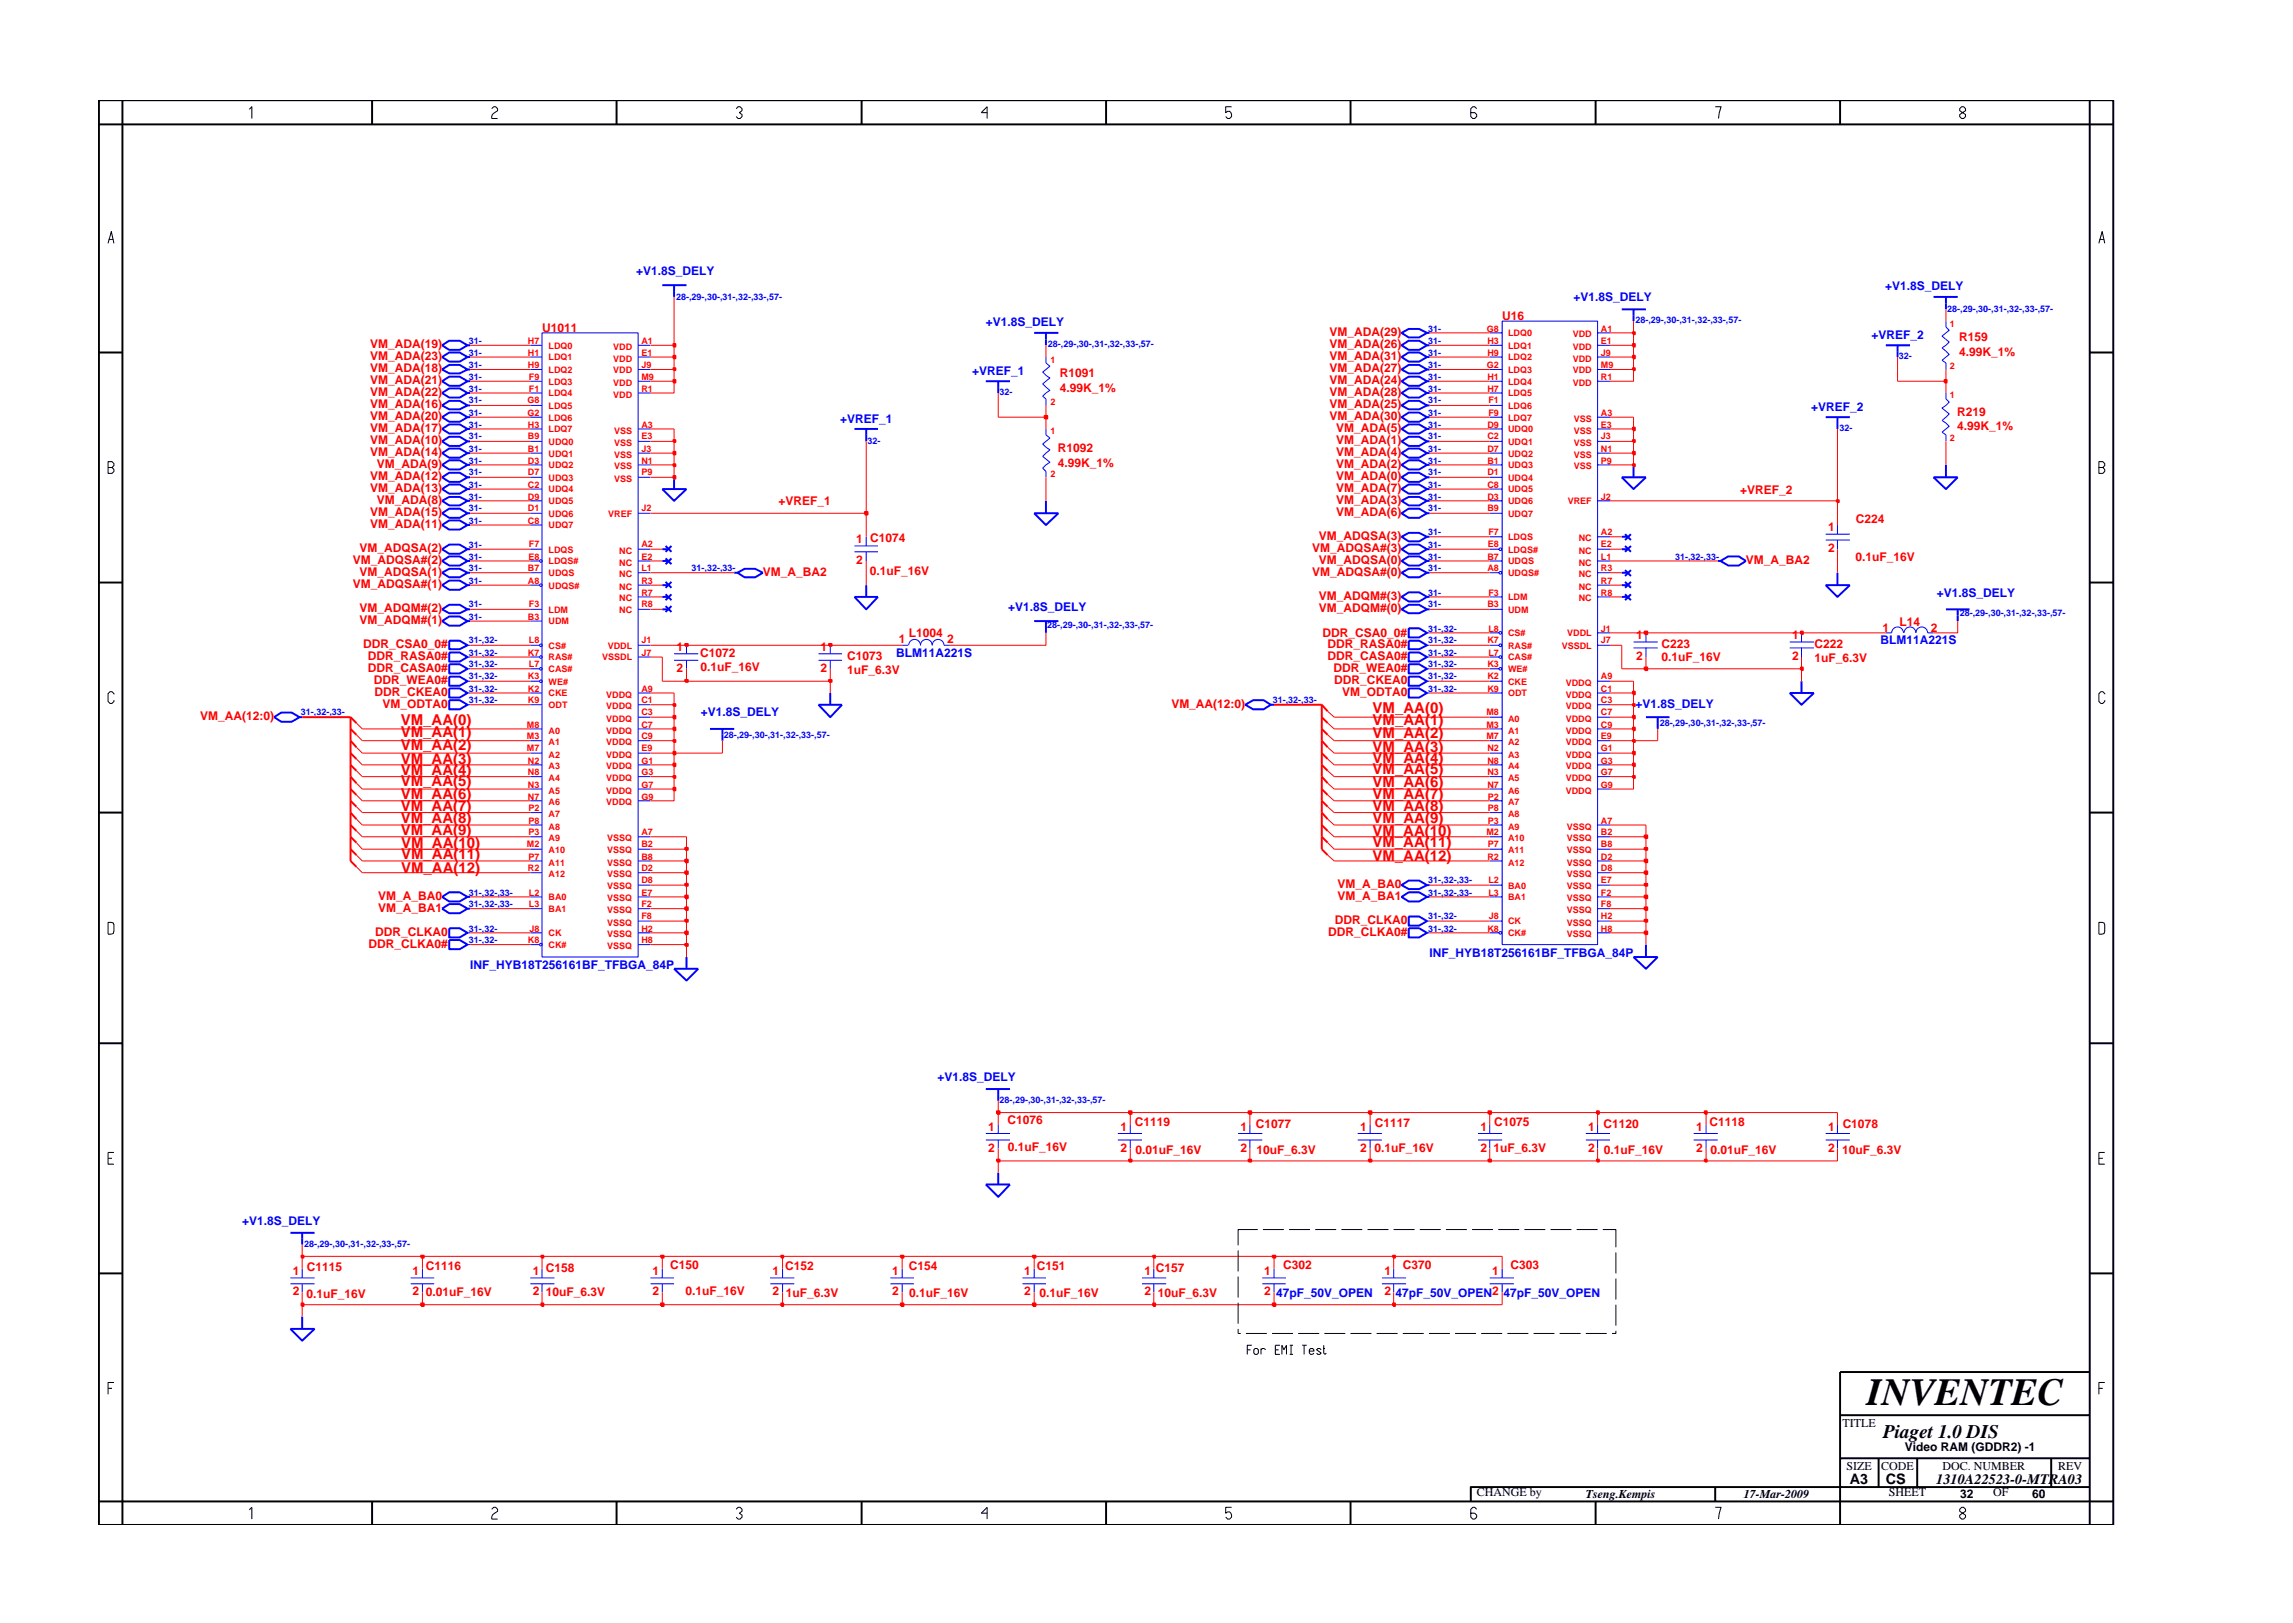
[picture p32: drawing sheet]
<svg xmlns="http://www.w3.org/2000/svg" width="297mm" height="210mm" viewBox="0 0 297 210" stroke-linecap="round" stroke-linejoin="round" font-family="sans-serif">
<defs><g id="words">
<text font-size="5" x="241.8" y="182">INVENTEC</text>
<text font-size="2.5" x="244" y="186.3">Piaget 1.0 DIS</text>
<g font-size="1.9" fill="#f00">
<text x="51.9" y="95.5">VM_AA(1)</text>
<text x="51.9" y="94">VM_AA(0)</text>
<text x="177.8" y="94">VM_AA(1)</text>
<text x="177.8" y="95.7">VM_AA(2)</text>
<text x="177.8" y="92.4">VM_AA(0)</text>
<text x="51.9" y="97.2">VM_AA(2)</text>
<text x="51.9" y="99">VM_AA(3)</text>
<text x="51.9" y="100.4">VM_AA(4)</text>
<text x="51.9" y="101.8">VM_AA(5)</text>
<text x="177.8" y="100.2">VM_AA(5)</text>
<text x="177.8" y="101.9">VM_AA(6)</text>
<text x="177.8" y="97.4">VM_AA(3)</text>
<text x="177.8" y="98.9">VM_AA(4)</text>
<text x="51.9" y="105.1">VM_AA(7)</text>
<text x="51.9" y="106.6">VM_AA(8)</text>
<text x="51.9" y="103.5">VM_AA(6)</text>
<text x="177.8" y="103.5">VM_AA(7)</text>
<text x="177.8" y="105.1">VM_AA(8)</text>
<text x="177.8" y="106.7">VM_AA(9)</text>
<text x="51.9" y="108.2">VM_AA(9)</text>
<text x="52" y="109.8">VM_AA(10)</text>
<text x="52" y="111.2">VM_AA(11)</text>
<text x="52" y="113.1">VM_AA(12)</text>
<text x="177.8" y="109.7">VM_AA(11)</text>
<text x="177.8" y="111.5">VM_AA(12)</text>
<text x="177.8" y="108.3">VM_AA(10)</text>
</g>
<g font-size="1.9">
<text x="239.6" y="192.2">A3</text>
<text x="244.3" y="192.3">CS</text>
<text x="250.8" y="192.2">1310A22523-0-MTRA03</text>
</g>
<g font-size="1.6" fill="#00f">
<text x="82.4" y="35.7">+V1.8S_DELY</text>
<text x="203.8" y="39">+V1.8S_DELY</text>
<text x="244.2" y="37.5">+V1.8S_DELY</text>
<text x="127.7" y="42.2">+V1.8S_DELY</text>
<text x="242.4" y="44">+VREF_2</text>
<text x="125.9" y="48.6">+VREF_1</text>
<text x="234.6" y="53.3">+VREF_2</text>
<text x="108.8" y="54.8">+VREF_1</text>
<text x="250.9" y="77.4">+V1.8S_DELY</text>
<text x="130.6" y="79.2">+V1.8S_DELY</text>
<text x="243.6" y="83.4">BLM11A221S</text>
<text x="116.1" y="85.1">BLM11A221S</text>
<text x="90.8" y="92.8">+V1.8S_DELY</text>
<text x="211.9" y="91.7">+V1.8S_DELY</text>
<text x="60.9" y="125.5">INF_HYB18T256161BF_TFBGA_84P</text>
<text x="185.2" y="124">INF_HYB18T256161BF_TFBGA_84P</text>
<text x="121.5" y="140.1">+V1.8S_DELY</text>
<text x="31.4" y="158.7">+V1.8S_DELY</text>
<text x="165.3" y="168.1">47pF_50V_OPEN</text>
<text x="180.8" y="168.1">47pF_50V_OPEN2</text>
<text x="194.8" y="168.1">47pF_50V_OPEN</text>
</g>
<g font-size="1.6" fill="#f00">
<text x="194.6" y="41.4">U16</text>
<text x="47.9" y="45.1">VM_ADA(19)</text>
<text x="47.9" y="46.7">VM_ADA(23)</text>
<text x="70.2" y="43">U1011</text>
<text x="172.2" y="46.7">VM_ADA(31)</text>
<text x="172.2" y="45.1">VM_ADA(26)</text>
<text x="172.2" y="43.5">VM_ADA(29)</text>
<text x="253.8" y="46.1">4.99K_1%</text>
<text x="253.8" y="44.2">R159</text>
<text x="47.9" y="48.2">VM_ADA(18)</text>
<text x="47.9" y="49.8">VM_ADA(21)</text>
<text x="47.9" y="51.3">VM_ADA(22)</text>
<text x="47.9" y="52.8">VM_ADA(16)</text>
<text x="137.3" y="48.9">R1091</text>
<text x="137.3" y="50.7">4.99K_1%</text>
<text x="172.2" y="49.8">VM_ADA(24)</text>
<text x="172.2" y="51.3">VM_ADA(28)</text>
<text x="172.2" y="48.2">VM_ADA(27)</text>
<text x="172.2" y="52.8">VM_ADA(25)</text>
<text x="253.5" y="53.9">R219</text>
<text x="47.9" y="54.5">VM_ADA(20)</text>
<text x="47.9" y="57.5">VM_ADA(10)</text>
<text x="47.9" y="56">VM_ADA(17)</text>
<text x="47.9" y="59.1">VM_ADA(14)</text>
<text x="137" y="58.5">R1092</text>
<text x="172.2" y="54.5">VM_ADA(30)</text>
<text x="173.1" y="57.5">VM_ADA(1)</text>
<text x="173.1" y="59.1">VM_ADA(4)</text>
<text x="173.1" y="56">VM_ADA(5)</text>
<text x="253.5" y="55.7">4.99K_1%</text>
<text x="47.9" y="63.8">VM_ADA(13)</text>
<text x="47.9" y="62.2">VM_ADA(12)</text>
<text x="48.8" y="60.6">VM_ADA(9)</text>
<text x="48.8" y="65.3">VM_ADA(8)</text>
<text x="100.9" y="65.5">+VREF_1</text>
<text x="137" y="60.5">4.99K_1%</text>
<text x="173.1" y="63.8">VM_ADA(7)</text>
<text x="173.1" y="60.6">VM_ADA(2)</text>
<text x="173.1" y="62.2">VM_ADA(0)</text>
<text x="173.1" y="65.3">VM_ADA(3)</text>
<text x="225.4" y="64">+VREF_2</text>
<text x="46.6" y="71.5">VM_ADQSA(2)</text>
<text x="47.9" y="66.8">VM_ADA(15)</text>
<text x="47.9" y="68.4">VM_ADA(11)</text>
<text x="110.9" y="70.4">1 C1074</text>
<text x="170" y="71.5">VM_ADQSA#(3)</text>
<text x="170.9" y="70">VM_ADQSA(3)</text>
<text x="173.1" y="66.8">VM_ADA(6)</text>
<text x="236.8" y="68.8">1</text>
<text x="236.8" y="71.5">2</text>
<text x="240.4" y="67.7">C224</text>
<text x="45.7" y="76.2">VM_ADQSA#(1)</text>
<text x="45.7" y="73.1">VM_ADQSA#(2)</text>
<text x="46.6" y="74.6">VM_ADQSA(1)</text>
<text x="98.8" y="74.6">VM_A_BA2</text>
<text x="110.9" y="73.1">2</text>
<text x="112.7" y="74.4">0.1uF_16V</text>
<text x="170" y="74.6">VM_ADQSA#(0)</text>
<text x="170.8" y="73.1">VM_ADQSA(0)</text>
<text x="170.9" y="77.7">VM_ADQM#(3)</text>
<text x="226.2" y="73.1">VM_A_BA2</text>
<text x="240.4" y="72.7">0.1uF_16V</text>
<text x="46.6" y="79.3">VM_ADQM#(2)</text>
<text x="46.6" y="80.9">VM_ADQM#(1)</text>
<text x="116.4" y="83.3">1</text>
<text x="117.7" y="82.5">L1004</text>
<text x="122.7" y="83.3">2</text>
<text x="170.8" y="79.3">VM_ADQM#(0)</text>
<text x="171.3" y="82.5">DDR_CSA0_0#</text>
<text x="172" y="83.9">DDR_RASA0#</text>
<text x="211.9" y="82.7">1</text>
<text x="215.3" y="83.9">C223</text>
<text x="232.2" y="82.7">1</text>
<text x="235.1" y="83.9">C222</text>
<text x="243.9" y="81.8">1</text>
<text x="246.1" y="81.1">L14</text>
<text x="250.1" y="81.8">2</text>
<text x="47" y="84">DDR_CSA0_0#</text>
<text x="47.7" y="85.5">DDR_RASA0#</text>
<text x="47.7" y="87.1">DDR_CASA0#</text>
<text x="48.4" y="88.6">DDR_WEA0#</text>
<text x="87.6" y="84.4">1</text>
<text x="87.6" y="87">2</text>
<text x="90.7" y="85.1">C1072</text>
<text x="90.8" y="86.9">0.1uF_16V</text>
<text x="106.3" y="84.4">1</text>
<text x="106.3" y="87">2</text>
<text x="109.8" y="85.5">C1073</text>
<text x="109.8" y="87.3">1uF_6.3V</text>
<text x="172" y="85.5">DDR_CASA0#</text>
<text x="172.7" y="87.1">DDR_WEA0#</text>
<text x="172.8" y="88.6">DDR_CKEA0</text>
<text x="211.9" y="85.5">2</text>
<text x="215.2" y="85.6">0.1uF_16V</text>
<text x="232.2" y="85.5">2</text>
<text x="235.1" y="85.8">1uF_6.3V</text>
<text x="25.9" y="93.2">VM_AA(12:0)</text>
<text x="48.5" y="90.2">DDR_CKEA0</text>
<text x="49.6" y="91.7">VM_ODTA0</text>
<text x="151.7" y="91.7">VM_AA(12:0)</text>
<text x="173.9" y="90.2">VM_ODTA0</text>
<text x="49" y="116.6">VM_A_BA0</text>
<text x="49" y="118.1">VM_A_BA1</text>
<text x="172.9" y="119.7">DDR_CLKA0</text>
<text x="173.3" y="115">VM_A_BA0</text>
<text x="173.3" y="116.6">VM_A_BA1</text>
<text x="47.8" y="122.8">DDR_CLKA0#</text>
<text x="48.6" y="121.3">DDR_CLKA0</text>
<text x="172" y="121.3">DDR_CLKA0#</text>
<text x="128" y="146.5">1</text>
<text x="128" y="149.2">2</text>
<text x="130.5" y="145.5">C1076</text>
<text x="130.6" y="149.1">0.1uF_16V</text>
<text x="145.1" y="146.5">1</text>
<text x="145.1" y="149.2">2</text>
<text x="147" y="145.9">C1119</text>
<text x="147.1" y="149.5">0.01uF_16V</text>
<text x="160.7" y="146.5">1</text>
<text x="160.7" y="149.2">2</text>
<text x="162.7" y="146.2">C1077</text>
<text x="162.8" y="149.5">10uF_6.3V</text>
<text x="176.2" y="146.5">1</text>
<text x="176.2" y="149.2">2</text>
<text x="178" y="149.3">0.1uF_16V</text>
<text x="178.1" y="146.1">C1117</text>
<text x="191.8" y="146.5">1</text>
<text x="191.8" y="149.2">2</text>
<text x="193.5" y="149.3">1uF_6.3V</text>
<text x="193.6" y="145.9">C1075</text>
<text x="205.8" y="146.5">1</text>
<text x="205.8" y="149.2">2</text>
<text x="207.7" y="146.1">C1120</text>
<text x="207.8" y="149.5">0.1uF_16V</text>
<text x="219.7" y="146.5">1</text>
<text x="219.7" y="149.2">2</text>
<text x="221.4" y="145.9">C1118</text>
<text x="221.6" y="149.5">0.01uF_16V</text>
<text x="236.8" y="146.5">1 C1078</text>
<text x="236.8" y="149.2">2</text>
<text x="238.6" y="149.5">10uF_6.3V</text>
<text x="37.9" y="165.1">1</text>
<text x="37.9" y="167.8">2</text>
<text x="39.7" y="164.6">C1115</text>
<text x="53.4" y="165.1">1</text>
<text x="53.4" y="167.8">2</text>
<text x="55.1" y="167.8">0.01uF_16V</text>
<text x="55.1" y="164.5">C1116</text>
<text x="69" y="165.1">1 C158</text>
<text x="69" y="167.8">2</text>
<text x="70.7" y="167.8">10uF_6.3V</text>
<text x="84.5" y="165.1">1</text>
<text x="84.5" y="167.8">2</text>
<text x="86.8" y="164.3">C150</text>
<text x="88.8" y="167.8">0.1uF_16V</text>
<text x="100.1" y="165.1">1</text>
<text x="100.1" y="167.8">2</text>
<text x="101.7" y="164.5">C152</text>
<text x="115.6" y="165.1">1</text>
<text x="115.6" y="167.8">2</text>
<text x="117.7" y="164.5">C154</text>
<text x="117.8" y="168">0.1uF_16V</text>
<text x="132.7" y="165.1">1</text>
<text x="132.7" y="167.8">2</text>
<text x="134.3" y="164.5">C151</text>
<text x="148.3" y="165.1">1 C157</text>
<text x="148.3" y="167.8">2</text>
<text x="163.8" y="165.1">1</text>
<text x="163.8" y="167.8">2</text>
<text x="166.2" y="164.3">C302</text>
<text x="179.3" y="165.1">1</text>
<text x="179.3" y="167.8">2</text>
<text x="181.7" y="164.3">C370</text>
<text x="193.3" y="165.1">1</text>
<text x="195.7" y="164.3">C303</text>
<text x="39.7" y="168.2">0.1uF_16V</text>
<text x="101.8" y="168">1uF_6.3V</text>
<text x="134.6" y="168">0.1uF_16V</text>
<text x="150" y="168">10uF_6.3V</text>
</g>
<g font-size="1.6">
<text x="238.7" y="184.8">TITLE</text>
<text x="239.2" y="190.4">SIZE</text>
<text x="243.7" y="190.4">CODE</text>
<text x="246.8" y="188">Video RAM (GDDR2) -1</text>
<text x="251.6" y="190.4">DOC. NUMBER</text>
<text x="266.6" y="190.4">REV</text>
<text x="191.3" y="193.9">CHANGE by</text>
<text x="205.4" y="194.1">Tseng.Kempis</text>
<text x="225.9" y="194.1">17-Mar-2009</text>
<text x="244.7" y="193.9">SHEET</text>
<text x="253.9" y="194.1">32</text>
<text x="258.2" y="193.9">OF</text>
<text x="263.3" y="194.1">60</text>
</g>
<g font-size="1.2" fill="#00f">
<text x="87.6" y="38.8">28-,29-,30-,31-,32-,33-,57-</text>
<text x="211.9" y="41.9">28-,29-,30-,31-,32-,33-,57-</text>
<text x="252.2" y="40.4">28-,29-,30-,31-,32-,33-,57-</text>
<text x="60.7" y="47.6">31-</text>
<text x="60.7" y="46.1">31-</text>
<text x="60.7" y="44.6">31-</text>
<text x="135.7" y="45">28-,29-,30-,31-,32-,33-,57-</text>
<text x="185" y="43">31-</text>
<text x="185" y="47.6">31-</text>
<text x="185" y="44.6">31-</text>
<text x="185" y="46.1">31-</text>
<text x="246" y="46.5">32-</text>
<text x="60.7" y="50.7">31-</text>
<text x="60.7" y="49.2">31-</text>
<text x="60.7" y="53.9">31-</text>
<text x="60.7" y="52.3">31-</text>
<text x="129.5" y="51.2">32-</text>
<text x="185" y="53.9">31-</text>
<text x="185" y="49.2">31-</text>
<text x="185" y="52.3">31-</text>
<text x="185" y="50.7">31-</text>
<text x="60.7" y="58.5">31-</text>
<text x="60.7" y="56.9">31-</text>
<text x="60.7" y="55.4">31-</text>
<text x="112.4" y="57.5">32-</text>
<text x="185" y="58.5">31-</text>
<text x="185" y="56.9">31-</text>
<text x="185" y="55.4">31-</text>
<text x="238.3" y="55.9">32-</text>
<text x="60.7" y="64.7">31-</text>
<text x="60.7" y="61.6">31-</text>
<text x="60.7" y="60.1">31-</text>
<text x="60.7" y="63.2">31-</text>
<text x="185" y="60.1">31-</text>
<text x="185" y="61.6">31-</text>
<text x="185" y="63.2">31-</text>
<text x="185" y="64.7">31-</text>
<text x="60.7" y="66.2">31-</text>
<text x="60.7" y="71">31-</text>
<text x="60.7" y="67.8">31-</text>
<text x="185" y="71">31-</text>
<text x="185" y="69.4">31-</text>
<text x="185" y="66.2">31-</text>
<text x="60.7" y="72.5">31-</text>
<text x="60.7" y="75.6">31-</text>
<text x="60.7" y="74">31-</text>
<text x="89.6" y="74">31-,32-,33-</text>
<text x="185" y="74">31-</text>
<text x="185" y="72.5">31-</text>
<text x="185" y="77.2">31-</text>
<text x="217" y="72.5">31-,32-,33-</text>
<text x="60.7" y="78.7">31-</text>
<text x="60.7" y="80.3">31-</text>
<text x="60.7" y="83.3">31-,32-</text>
<text x="135.7" y="81.3">28-,29-,30-,31-,32-,33-,57-</text>
<text x="185" y="81.8">31-,32-</text>
<text x="185" y="78.7">31-</text>
<text x="185" y="83.3">31-,32-</text>
<text x="253.9" y="79.8">28-,29-,30-,31-,32-,33-,57-</text>
<text x="60.7" y="86.5">31-,32-</text>
<text x="60.7" y="89.6">31-,32-</text>
<text x="60.7" y="88">31-,32-</text>
<text x="60.7" y="84.9">31-,32-</text>
<text x="185" y="84.9">31-,32-</text>
<text x="185" y="88">31-,32-</text>
<text x="185" y="89.6">31-,32-</text>
<text x="185" y="86.5">31-,32-</text>
<text x="39" y="92.7">31-,32-,33-</text>
<text x="60.7" y="91.1">31-,32-</text>
<text x="93.8" y="95.6">28-,29-,30-,31-,32-,33-,57-</text>
<text x="164.9" y="91.1">31-,32-,33-</text>
<text x="215" y="94">28-,29-,30-,31-,32-,33-,57-</text>
<text x="60.7" y="117.5">31-,32-,33-</text>
<text x="60.7" y="116">31-,32-,33-</text>
<text x="185" y="116">31-,32-,33-</text>
<text x="185" y="114.4">31-,32-,33-</text>
<text x="185" y="119.1">31-,32-</text>
<text x="60.7" y="120.7">31-,32-</text>
<text x="60.7" y="122.2">31-,32-</text>
<text x="185" y="120.7">31-,32-</text>
<text x="129.5" y="142.9">28-,29-,30-,31-,32-,33-,57-</text>
<text x="39.4" y="161.5">28-,29-,30-,31-,32-,33-,57-</text>
</g>
<g font-size="1.2" fill="#f00">
<text x="68.4" y="44.6">H7</text>
<text x="68.4" y="46.1">H1</text>
<text x="68.4" y="47.6">H9</text>
<text x="71.1" y="45.2">LDQ0</text>
<text x="71.1" y="46.7">LDQ1</text>
<text x="79.4" y="46.8">VDD</text>
<text x="79.4" y="45.3">VDD</text>
<text x="83.1" y="47.6">J9</text>
<text x="83.1" y="46.1">E1</text>
<text x="83.1" y="44.6">A1</text>
<text x="136.1" y="47">1</text>
<text x="192.6" y="43">G8</text>
<text x="192.6" y="47.6">G2</text>
<text x="192.7" y="44.6">H3</text>
<text x="192.7" y="46.1">H9</text>
<text x="195.4" y="43.6">LDQ0</text>
<text x="195.4" y="45.2">LDQ1</text>
<text x="195.4" y="46.7">LDQ2</text>
<text x="203.7" y="45.3">VDD</text>
<text x="203.7" y="43.7">VDD</text>
<text x="203.7" y="46.8">VDD</text>
<text x="207.4" y="44.6">E1</text>
<text x="207.4" y="43">A1</text>
<text x="207.4" y="46.1">J9</text>
<text x="207.4" y="47.6">M9</text>
<text x="252.6" y="42.3">1</text>
<text x="252.6" y="47.9">2</text>
<text x="68.3" y="52.3">G8</text>
<text x="68.3" y="53.9">G2</text>
<text x="68.5" y="49.2">F9</text>
<text x="68.5" y="50.7">F1</text>
<text x="71.1" y="48.3">LDQ2</text>
<text x="71.1" y="49.8">LDQ3</text>
<text x="71.1" y="51.4">LDQ4</text>
<text x="71.1" y="53">LDQ5</text>
<text x="79.4" y="48.4">VDD</text>
<text x="79.4" y="50">VDD</text>
<text x="79.4" y="51.5">VDD</text>
<text x="83.1" y="49.2">M9</text>
<text x="83.1" y="50.7">R1</text>
<text x="136.1" y="52.5">2</text>
<text x="192.7" y="49.2">H1</text>
<text x="192.7" y="50.7">H7</text>
<text x="192.8" y="52.3">F1</text>
<text x="192.8" y="53.9">F9</text>
<text x="195.4" y="48.3">LDQ3</text>
<text x="195.4" y="49.8">LDQ4</text>
<text x="195.4" y="51.4">LDQ5</text>
<text x="195.4" y="53">LDQ6</text>
<text x="203.7" y="50">VDD</text>
<text x="203.7" y="48.4">VDD</text>
<text x="207.4" y="53.9">A3</text>
<text x="207.4" y="49.2">R1</text>
<text x="252.6" y="51.6">1</text>
<text x="68.4" y="55.4">H3</text>
<text x="68.4" y="56.9">B9</text>
<text x="68.4" y="58.5">B1</text>
<text x="71.1" y="56">LDQ7</text>
<text x="71.1" y="54.5">LDQ6</text>
<text x="71.1" y="57.6">UDQ0</text>
<text x="71.1" y="59.1">UDQ1</text>
<text x="79.6" y="59.3">VSS</text>
<text x="79.6" y="57.8">VSS</text>
<text x="79.6" y="56.2">VSS</text>
<text x="83.1" y="58.5">J3</text>
<text x="83.1" y="56.9">E3</text>
<text x="83.1" y="55.4">A3</text>
<text x="136.1" y="56.3">1</text>
<text x="192.7" y="55.4">D9</text>
<text x="192.7" y="56.9">C2</text>
<text x="192.7" y="58.5">D7</text>
<text x="195.4" y="56">UDQ0</text>
<text x="195.4" y="57.6">UDQ1</text>
<text x="195.4" y="59.1">UDQ2</text>
<text x="195.4" y="54.5">LDQ7</text>
<text x="203.9" y="54.6">VSS</text>
<text x="203.9" y="56.2">VSS</text>
<text x="203.9" y="59.3">VSS</text>
<text x="203.9" y="57.8">VSS</text>
<text x="207.4" y="55.4">E3</text>
<text x="207.4" y="58.5">N1</text>
<text x="207.4" y="56.9">J3</text>
<text x="252.6" y="57.2">2</text>
<text x="68.4" y="60.1">D3</text>
<text x="68.4" y="61.6">D7</text>
<text x="68.4" y="63.2">C2</text>
<text x="68.4" y="64.7">D9</text>
<text x="71.1" y="60.7">UDQ2</text>
<text x="71.1" y="62.3">UDQ3</text>
<text x="71.1" y="63.8">UDQ4</text>
<text x="71.1" y="65.3">UDQ5</text>
<text x="79.6" y="62.4">VSS</text>
<text x="79.6" y="60.8">VSS</text>
<text x="83.1" y="60.1">N1</text>
<text x="83.1" y="61.6">P9</text>
<text x="136.1" y="61.8">2</text>
<text x="192.7" y="63.2">C8</text>
<text x="192.7" y="64.7">D3</text>
<text x="192.7" y="60.1">B1</text>
<text x="192.7" y="61.6">D1</text>
<text x="195.4" y="62.3">UDQ4</text>
<text x="195.4" y="63.8">UDQ5</text>
<text x="195.4" y="65.3">UDQ6</text>
<text x="195.4" y="60.7">UDQ3</text>
<text x="203.1" y="65.3">VREF</text>
<text x="203.9" y="60.8">VSS</text>
<text x="207.4" y="64.7">J2</text>
<text x="207.4" y="60.1">P9</text>
<text x="68.4" y="66.2">D1</text>
<text x="68.4" y="67.8">C8</text>
<text x="68.5" y="70.9">F7</text>
<text x="71.1" y="71.6">LDQS</text>
<text x="71.1" y="66.9">UDQ6</text>
<text x="71.1" y="68.5">UDQ7</text>
<text x="78.8" y="66.9">VREF</text>
<text x="80.2" y="71.7">NC</text>
<text x="83.1" y="70.9">A2</text>
<text x="83.1" y="66.2">J2</text>
<text x="192.7" y="66.2">B9</text>
<text x="192.7" y="70.9">E8</text>
<text x="192.8" y="69.4">F7</text>
<text x="195.4" y="66.9">UDQ7</text>
<text x="195.4" y="70">LDQS</text>
<text x="195.4" y="71.6">LDQS#</text>
<text x="204.5" y="70.1">NC</text>
<text x="204.5" y="71.7">NC</text>
<text x="207.4" y="70.9">E2</text>
<text x="207.4" y="69.4">A2</text>
<text x="68.4" y="74">B7</text>
<text x="68.4" y="75.6">A8</text>
<text x="68.5" y="72.5">E8</text>
<text x="71.1" y="73.1">LDQS#</text>
<text x="71.1" y="74.6">UDQS</text>
<text x="71.1" y="76.2">UDQS#</text>
<text x="80.2" y="73.3">NC</text>
<text x="80.2" y="74.8">NC</text>
<text x="80.2" y="76.4">NC</text>
<text x="80.2" y="77.9">NC</text>
<text x="83.1" y="72.5">E2</text>
<text x="83.1" y="74">L1</text>
<text x="83.1" y="75.6">R3</text>
<text x="83.1" y="77.2">R7</text>
<text x="192.7" y="72.5">B7</text>
<text x="192.7" y="74">A8</text>
<text x="192.8" y="77.2">F3</text>
<text x="195.4" y="77.8">LDM</text>
<text x="195.4" y="73.1">UDQS</text>
<text x="195.4" y="74.6">UDQS#</text>
<text x="204.5" y="73.3">NC</text>
<text x="204.5" y="74.8">NC</text>
<text x="204.5" y="76.4">NC</text>
<text x="204.5" y="77.9">NC</text>
<text x="207.4" y="72.5">L1</text>
<text x="207.4" y="74">R3</text>
<text x="207.4" y="75.6">R7</text>
<text x="207.4" y="77.2">R8</text>
<text x="68.4" y="80.3">B3</text>
<text x="68.5" y="78.7">F3</text>
<text x="68.5" y="83.3">L8</text>
<text x="71.1" y="79.4">LDM</text>
<text x="71.1" y="80.9">UDM</text>
<text x="80.2" y="79.4">NC</text>
<text x="83.1" y="78.7">R8</text>
<text x="83.1" y="83.3">J1</text>
<text x="192.7" y="83.3">K7</text>
<text x="192.7" y="78.7">B3</text>
<text x="192.8" y="81.8">L8</text>
<text x="195.4" y="82.4">CS#</text>
<text x="195.4" y="79.4">UDM</text>
<text x="203" y="82.4">VDDL</text>
<text x="207.4" y="81.8">J1</text>
<text x="207.4" y="83.3">J7</text>
<text x="68.4" y="89.6">K2</text>
<text x="68.4" y="84.9">K7</text>
<text x="68.4" y="88">K3</text>
<text x="68.5" y="86.5">L7</text>
<text x="71.1" y="87.1">CAS#</text>
<text x="71.1" y="84">CS#</text>
<text x="71.1" y="85.6">RAS#</text>
<text x="71.1" y="88.7">WE#</text>
<text x="78" y="85.6">VSSDL</text>
<text x="78.7" y="84">VDDL</text>
<text x="83.1" y="89.6">A9</text>
<text x="83.1" y="84.9">J7</text>
<text x="192.7" y="88">K2</text>
<text x="192.7" y="86.5">K3</text>
<text x="192.7" y="89.6">K9</text>
<text x="192.8" y="84.9">L7</text>
<text x="195.4" y="88.7">CKE</text>
<text x="195.4" y="85.6">CAS#</text>
<text x="195.4" y="87.1">WE#</text>
<text x="195.4" y="84">RAS#</text>
<text x="202.3" y="84">VSSDL</text>
<text x="202.8" y="88.8">VDDQ</text>
<text x="207.4" y="88">A9</text>
<text x="207.4" y="89.6">C1</text>
<text x="68.3" y="95.8">M3</text>
<text x="68.3" y="94.3">M8</text>
<text x="68.4" y="91.1">K9</text>
<text x="71.1" y="95">A0</text>
<text x="71.1" y="90.2">CKE</text>
<text x="71.1" y="91.7">ODT</text>
<text x="78.5" y="93.5">VDDQ</text>
<text x="78.5" y="95">VDDQ</text>
<text x="78.5" y="90.4">VDDQ</text>
<text x="78.5" y="91.9">VDDQ</text>
<text x="83.1" y="92.7">C3</text>
<text x="83.1" y="94.3">C7</text>
<text x="83.1" y="95.8">C9</text>
<text x="83.1" y="91.1">C1</text>
<text x="192.6" y="94.3">M3</text>
<text x="192.6" y="95.8">M7</text>
<text x="192.6" y="92.7">M8</text>
<text x="195.4" y="90.2">ODT</text>
<text x="195.4" y="95">A1</text>
<text x="195.4" y="93.5">A0</text>
<text x="202.8" y="90.4">VDDQ</text>
<text x="202.8" y="91.9">VDDQ</text>
<text x="202.8" y="93.5">VDDQ</text>
<text x="202.8" y="95">VDDQ</text>
<text x="207.4" y="91.1">C3</text>
<text x="207.4" y="92.7">C7</text>
<text x="207.4" y="94.3">C9</text>
<text x="207.4" y="95.8">E9</text>
<text x="68.3" y="97.3">M7</text>
<text x="68.4" y="98.9">N2</text>
<text x="68.4" y="100.4">N8</text>
<text x="71.1" y="96.5">A1</text>
<text x="71.1" y="98.2">A2</text>
<text x="71.1" y="99.7">A3</text>
<text x="71.1" y="101.2">A4</text>
<text x="78.5" y="99.7">VDDQ</text>
<text x="78.5" y="101.2">VDDQ</text>
<text x="78.5" y="98.2">VDDQ</text>
<text x="78.5" y="96.5">VDDQ</text>
<text x="83.1" y="98.9">G1</text>
<text x="83.1" y="100.4">G3</text>
<text x="83.1" y="97.3">E9</text>
<text x="192.7" y="98.9">N8</text>
<text x="192.7" y="97.3">N2</text>
<text x="192.7" y="100.4">N3</text>
<text x="195.4" y="99.7">A4</text>
<text x="195.4" y="96.5">A2</text>
<text x="195.4" y="98.2">A3</text>
<text x="195.4" y="101.2">A5</text>
<text x="202.8" y="98.2">VDDQ</text>
<text x="202.8" y="99.7">VDDQ</text>
<text x="202.8" y="96.5">VDDQ</text>
<text x="202.8" y="101.2">VDDQ</text>
<text x="207.4" y="97.3">G1</text>
<text x="207.4" y="98.9">G3</text>
<text x="207.4" y="100.4">G7</text>
<text x="68.4" y="102.1">N3</text>
<text x="68.4" y="103.6">N7</text>
<text x="68.5" y="105.1">P2</text>
<text x="68.5" y="106.7">P8</text>
<text x="71.1" y="105.9">A7</text>
<text x="71.1" y="107.5">A8</text>
<text x="71.1" y="102.8">A5</text>
<text x="71.1" y="104.3">A6</text>
<text x="78.5" y="102.8">VDDQ</text>
<text x="78.5" y="104.3">VDDQ</text>
<text x="83.1" y="102.1">G7</text>
<text x="83.1" y="103.6">G9</text>
<text x="192.7" y="102.1">N7</text>
<text x="192.7" y="103.6">P2</text>
<text x="192.7" y="106.7">P3</text>
<text x="192.7" y="105.1">P8</text>
<text x="195.4" y="104.3">A7</text>
<text x="195.4" y="107.5">A9</text>
<text x="195.4" y="105.9">A8</text>
<text x="195.4" y="102.8">A6</text>
<text x="202.8" y="102.8">VDDQ</text>
<text x="203" y="107.5">VSSQ</text>
<text x="207.4" y="106.7">A7</text>
<text x="207.4" y="102.1">G9</text>
<text x="68.3" y="109.8">M2</text>
<text x="68.4" y="112.9">R2</text>
<text x="68.5" y="108.2">P3</text>
<text x="68.5" y="111.4">P7</text>
<text x="71.1" y="110.5">A10</text>
<text x="71.1" y="109">A9</text>
<text x="71.1" y="112.1">A11</text>
<text x="71.1" y="113.7">A12</text>
<text x="78.7" y="113.7">VSSQ</text>
<text x="78.7" y="109">VSSQ</text>
<text x="78.7" y="110.5">VSSQ</text>
<text x="78.7" y="112.1">VSSQ</text>
<text x="83.1" y="112.9">D2</text>
<text x="83.1" y="108.2">A7</text>
<text x="83.1" y="109.8">B2</text>
<text x="83.1" y="111.4">B8</text>
<text x="192.6" y="108.2">M2</text>
<text x="192.7" y="111.4">R2</text>
<text x="192.7" y="109.8">P7</text>
<text x="195.4" y="112.1">A12</text>
<text x="195.4" y="110.5">A11</text>
<text x="195.4" y="109">A10</text>
<text x="203" y="112.1">VSSQ</text>
<text x="203" y="113.7">VSSQ</text>
<text x="203" y="109">VSSQ</text>
<text x="203" y="110.5">VSSQ</text>
<text x="207.4" y="111.4">D2</text>
<text x="207.4" y="112.9">D8</text>
<text x="207.4" y="108.2">B2</text>
<text x="207.4" y="109.8">B8</text>
<text x="68.5" y="116">L2</text>
<text x="68.5" y="117.5">L3</text>
<text x="71.1" y="116.6">BA0</text>
<text x="71.1" y="118.2">BA1</text>
<text x="78.7" y="118.3">VSSQ</text>
<text x="78.7" y="119.9">VSSQ</text>
<text x="78.7" y="115.2">VSSQ</text>
<text x="78.7" y="116.8">VSSQ</text>
<text x="83.1" y="117.5">F2</text>
<text x="83.1" y="119.1">F8</text>
<text x="83.1" y="114.4">D8</text>
<text x="83.1" y="116">E7</text>
<text x="192.8" y="114.4">L2</text>
<text x="192.8" y="116">L3</text>
<text x="192.9" y="119.1">J8</text>
<text x="195.4" y="115.1">BA0</text>
<text x="195.4" y="116.6">BA1</text>
<text x="195.4" y="119.8">CK</text>
<text x="203" y="116.8">VSSQ</text>
<text x="203" y="118.3">VSSQ</text>
<text x="203" y="115.2">VSSQ</text>
<text x="203" y="119.9">VSSQ</text>
<text x="207.4" y="116">F2</text>
<text x="207.4" y="117.5">F8</text>
<text x="207.4" y="114.4">E7</text>
<text x="207.4" y="119.1">H2</text>
<text x="68.4" y="122.2">K8</text>
<text x="68.6" y="120.7">J8</text>
<text x="71.1" y="121.3">CK</text>
<text x="71.1" y="122.8">CK#</text>
<text x="78.7" y="121.4">VSSQ</text>
<text x="78.7" y="123">VSSQ</text>
<text x="83.1" y="120.7">H2</text>
<text x="83.1" y="122.2">H8</text>
<text x="192.7" y="120.7">K8</text>
<text x="195.4" y="121.3">CK#</text>
<text x="203" y="121.4">VSSQ</text>
<text x="207.4" y="120.7">H8</text>
</g>
</g></defs>
<g fill="none" stroke="#00f" stroke-width=".13">
<path d="M68.7 46.3h1.5M68.7 49.4h1.5M68.7 52.5h1.5M68.7 55.6h1.5M68.7 58.7h1.5M68.7 44.7h1.5M68.7 47.9h1.5M68.7 50.9h1.5M68.7 54h1.5M68.7 57.2h1.5M70.2 43.1h12.5v80.9h-12.5zM82.7 47.9h1.6"/>
<path d="M82.7 50.9h1.6M82.7 55.6h1.6M82.7 44.7h1.6M82.7 46.3h1.6M82.7 49.4h1.6M82.7 57.2h1.6M82.7 58.7h1.6M135.5 46.3v.7l.5 .4-.9 .8 .9 .8-.9 .7 .9 .9-.9 .7 .4 .4v.8M135.5 55.6v.7l.5 .5-.9 .7 .9 .8-.9 .8 .9 .8-.9 .7 .4 .5v.7M193 44.7h1.6M193 46.3h1.6M193 47.9h1.6"/>
<path d="M193 49.4h1.6M193 50.9h1.6M193 52.5h1.6M193 54h1.6M193 55.6h1.6M193 57.2h1.6M193 58.7h1.6M193 43.1h1.6M194.6 41.6h12.4v80.8h-12.4zM207 44.7h1.6M207 46.3h1.6M207 47.9h1.6"/>
<path d="M207 49.4h1.6M207 54h1.6M207 55.6h1.6M207 57.2h1.6M207 58.7h1.6M207 43.1h1.6M252.1 50.9v.8l.4 .4-.9 .8 .9 .7-.9 .9 .9 .7-.9 .8 .5 .3v.9M252.1 41.6v.8l.4 .4-.9 .7 .9 .8-.9 .8 .9 .8-.9 .8 .5 .3v.9M68.7 72.7h1.2M68.7 75.8h1.2M68.7 61.8h1.5M68.7 64.9h1.5"/>
<path d="M68.7 68h1.5M68.7 74.2h1.5M68.7 60.2h1.5M68.7 63.4h1.5M68.7 66.5h1.5M68.7 71.1h1.5M68.7 78.9h1.5M82.7 60.2h1.6M82.7 66.5h1.6M82.7 74.2h1.6M82.7 72.7h1.6M82.7 77.3h1.6"/>
<path d="M82.7 61.8h1.6M82.7 71.1h1.6M82.7 78.9h1.6M82.7 75.8h1.6M110.7 70.7h3M110.7 71.5h3M112.2 69.5v1.2M112.2 71.5v1.2M193 60.2h1.6M193 61.8h1.6M193 63.4h1.6M193 64.9h1.6"/>
<path d="M193 66.5h1.6M193 71.1h1.2M193 74.2h1.2M193 78.9h1.6M193 72.7h1.6M193 77.3h1.6M193 69.5h1.6M207 60.2h1.6M207 64.9h1.6M207 71.1h1.6M207 74.2h1.6M207 72.7h1.6"/>
<path d="M207 75.8h1.6M207 77.3h1.6M207 69.5h1.6M236.5 69.2h3.1M236.5 70h3.1M238 68v1.2M238 70v1.1M60.6 83.6h.3M60.6 86.6h.3M60.6 89.8h.3M60.6 91.3h.3M60.6 85.1h.3"/>
<path d="M60.6 88.3h.3M68.7 83.6h1.2M68.7 86.6h1.2M68.7 85.1h1.2M68.7 88.3h1.2M68.7 80.5h1.5M68.7 96h1.5M68.7 97.6h1.5M68.7 89.8h1.5M68.7 91.3h1.5M68.7 94.4h1.5M68.7 99.1h1.5"/>
<path d="M82.7 91.3h1.6M82.7 85.1h1.6M82.7 92.9h1.6M82.7 96h1.6M82.7 99.1h1.6M82.7 83.6h1.6M82.7 89.8h1.6M82.7 94.4h1.6M82.7 97.6h1.6M87.3 85.5h3.2M87.3 84.7h3.2M88.9 83.6v1.1"/>
<path d="M88.9 85.5v1.1M106 84.7h3.1M106 85.5h3.1M107.6 83.6v1.1M107.6 85.5v1.1M116.9 83.6h.7M117.7 83.6a.76 .76 0 0 1 .8-.8 .76 .76 0 0 1 .7 .8 .76 .76 0 0 1 .8-.8 .76 .76 0 0 1 .8 .8 .76 .76 0 0 1 .7-.8 .76 .76 0 0 1 .8 .8h.7M184.9 83.6h.3M184.9 86.6h.3M184.9 89.8h.3M184.9 85.1h.3M184.9 88.3h.3"/>
<path d="M184.9 82h.3M193 83.6h1.2M193 86.6h1.2M193 89.8h1.6M193 85.1h1.2M193 88.3h1.6M193 82h1.2M193 92.9h1.6M193 94.4h1.6M193 96h1.6M193 97.6h1.6M193 99.1h1.6"/>
<path d="M207 83.6h1.6M207 89.8h1.6M207 91.3h1.6M207 88.3h1.6M207 82h1.6M207 92.9h1.6M207 94.4h1.6M207 96h1.6M207 97.6h1.6M207 99.1h1.6M211.6 83.9h3.1M211.6 83.2h3.1"/>
<path d="M213.2 82v1.2M213.2 83.9v1.2M231.8 83.2h3.2M231.8 83.9h3.2M233.4 82v1.2M233.4 83.9v1.2M244.3 82h.8a.76 .76 0 0 1 .7-.8 .76 .76 0 0 1 .8 .8M246.7 82a.76 .76 0 0 1 .7-.8 .76 .76 0 0 1 .8 .8 .76 .76 0 0 1 .7-.8 .76 .76 0 0 1 .8 .8h.8M68.7 116.2h1.5M68.7 100.6h1.5M68.7 103.7h1.5M68.7 110h1.5"/>
<path d="M68.7 113.1h1.5M68.7 106.9h1.5M68.7 117.7h1.5M68.7 102.2h1.5M68.7 108.4h1.5M68.7 111.5h1.5M68.7 105.3h1.5M82.7 117.7h1.6M82.7 102.2h1.6M82.7 110h1.6M82.7 111.5h1.6M82.7 114.7h1.6"/>
<path d="M82.7 119.3h1.6M82.7 116.2h1.6M82.7 100.6h1.6M82.7 103.7h1.6M82.7 108.4h1.6M82.7 113.1h1.6M184.9 119.3h.3M193 119.3h1.6M193 116.2h1.6M193 100.6h1.6M193 102.2h1.6M193 103.7h1.6"/>
<path d="M193 110h1.6M193 108.4h1.6M193 111.5h1.6M193 114.7h1.6M193 105.3h1.6M193 106.9h1.6M207 119.3h1.6M207 116.2h1.6M207 117.7h1.6M207 100.6h1.6M207 102.2h1.6M207 110h1.6"/>
<path d="M207 108.4h1.6M207 111.5h1.6M207 113.1h1.6M207 114.7h1.6M207 106.9h1.6M60.6 120.8h.3M60.6 122.4h.3M68.7 122.4h1.2M68.7 120.8h1.5M82.7 120.8h1.6M82.7 122.4h1.6M184.9 120.8h.3"/>
<path d="M193 120.8h1.2M207 120.8h1.6M127.7 147.7h3.1M127.7 146.8h3.1M129.3 145.7v1.1M129.3 147.7v1.1M144.8 147.7h3.1M144.8 146.8h3.1M146.4 145.7v1.1M146.4 147.7v1.1M160.4 146.8h3.1M160.4 147.7h3.1"/>
<path d="M161.9 145.7v1.1M161.9 147.7v1.1M175.9 147.7h3.1M175.9 146.8h3.1M177.5 145.7v1.1M177.5 147.7v1.1M191.5 146.8h3.1M191.5 147.7h3.1M193 145.7v1.1M193 147.7v1.1M205.4 146.8h3.2M205.4 147.7h3.2"/>
<path d="M207 145.7v1.1M207 147.7v1.1M219.4 147.7h3.1M219.4 146.8h3.1M221 145.7v1.1M221 147.7v1.1M236.5 146.8h3.1M236.5 147.7h3.1M238 145.7v1.1M238 147.7v1.1M37.6 165.6h3.2M37.6 166.3h3.2"/>
<path d="M39.1 164.4v1.2M39.1 166.3v1.1M53.2 165.6h3M53.2 166.3h3M54.7 164.4v1.2M54.7 166.3v1.1M68.7 165.6h3.1M68.7 166.3h3.1M70.2 164.4v1.2M70.2 166.3v1.1M84.3 165.6h3M84.3 166.3h3"/>
<path d="M85.8 164.4v1.2M85.8 166.3v1.1M99.8 166.3h3.1M99.8 165.6h3.1M101.4 164.4v1.2M101.4 166.3v1.1M115.3 165.6h3.1M115.3 166.3h3.1M116.9 164.4v1.2M116.9 166.3v1.1M132.4 165.6h3.1M132.4 166.3h3.1"/>
<path d="M134 164.4v1.2M134 166.3v1.1M147.9 165.6h3.2M147.9 166.3h3.2M149.5 164.4v1.2M149.5 166.3v1.1M163.5 165.6h3.1M163.5 166.3h3.1M165 164.4v1.2M165 166.3v1.1M179 165.6h3.1M179 166.3h3.1"/>
<path d="M180.5 164.4v1.2M180.5 166.3v1.1M193 166.3h3.1M193 165.6h3.1M194.6 164.4v1.2M194.6 166.3v1.1"/>
<circle cx="70.1" cy="75.8" r=".17"/>
<circle cx="70.1" cy="72.7" r=".17"/>
<circle cx="194.4" cy="71.1" r=".17"/>
<circle cx="194.4" cy="74.2" r=".17"/>
<circle cx="70.1" cy="83.6" r=".17"/>
<circle cx="70.1" cy="86.6" r=".17"/>
<circle cx="70.1" cy="88.3" r=".17"/>
<circle cx="70.1" cy="85.1" r=".17"/>
<circle cx="194.4" cy="82" r=".17"/>
<circle cx="194.4" cy="83.6" r=".17"/>
<circle cx="194.4" cy="86.6" r=".17"/>
<circle cx="194.4" cy="85.1" r=".17"/>
<circle cx="70.1" cy="122.4" r=".17"/>
<circle cx="194.4" cy="120.8" r=".17"/>
</g>
<g fill="none" stroke="#f00" stroke-width=".13">
<path d="M46.2 98.3l.7 .8M46.2 95.2l.7 .8M46.2 93.7l.7 .7M46.2 96.8l.7 .8M46.2 99.9l.7 .7M172 99.9l.8 .7M172 98.3l.8 .8M172 92.1l.8 .8M172 95.2l.8 .8M172 93.7l.8 .7M172 96.8l.8 .8M46.2 110.8l.7 .7"/>
<path d="M46.2 112.3l.7 .8M46.2 107.6l.7 .8M46.2 101.5l.7 .7M46.2 106.1l.7 .8M46.2 104.5l.7 .8M46.2 109.2l.7 .8M46.2 103l.7 .7M172 110.8l.8 .7M172 101.5l.8 .7M172 104.5l.8 .8M172 109.2l.8 .8M172 103l.8 .7"/>
<path d="M172 106.1l.8 .8M172 107.6l.8 .8M39.1 169v1.5"/>
</g>
<g fill="none" stroke="#f00" stroke-width=".25">
<path d="M45.4 97.6l.8 .7M45.4 94.4l.8 .8M45.4 96l.8 .8M45.4 92.9l.8 .8M45.4 99.1l.8 .8M171.2 97.6l.8 .7M171.2 91.3l.8 .8M171.2 94.4l.8 .8M171.2 92.9l.8 .8M171.2 96l.8 .8M171.2 99.1l.8 .8M45.4 110l.8 .8"/>
<path d="M45.4 111.5l.8 .8M45.4 106.9l.8 .7M45.4 100.6l.8 .9M45.4 105.3l.8 .8M45.4 103.7l.8 .8M45.4 108.4l.8 .8M45.4 102.2l.8 .8M171.2 110l.8 .8M171.2 106.9l.8 .7M171.2 100.6l.8 .9M171.2 103.7l.8 .8M171.2 108.4l.8 .8"/>
<path d="M171.2 102.2l.8 .8M171.2 105.3l.8 .8"/>
</g>
<g fill="none" stroke="#00f" stroke-width=".25">
<path d="M85.8 36.9h3.1M87.3 36.9v1.6M250.5 38.5h3.1M252.1 38.5v1.6M57.3 58.7l.9-.6h1.3l1.1 .6-1.1 .6h-1.3zM57.3 47.9l.9-.6h1.3l1.1 .6-1.1 .5h-1.3zM57.3 54l.9-.5h1.3l1.1 .5-1.1 .6h-1.3zM57.3 50.9l.9-.6h1.3l1.1 .6-1.1 .6h-1.3zM57.3 46.3l.9-.6h1.3l1.1 .6-1.1 .5h-1.3zM57.3 57.2l.9-.6h1.3l1.1 .6-1.1 .6h-1.3zM57.3 49.4l.9-.6h1.3l1.1 .6-1.1 .6h-1.3zM57.3 44.7l.9-.6h1.3l1.1 .6-1.1 .6h-1.3z"/>
<path d="M57.3 55.6l.9-.6h1.3l1.1 .6-1.1 .6h-1.3zM57.3 52.5l.9-.6h1.3l1.1 .6-1.1 .5h-1.3zM60.6 49.4h.3M60.6 58.7h.3M60.6 57.2h.3M60.6 47.9h.3M60.6 54h.3M60.6 44.7h.3M60.6 50.9h.3M60.6 55.6h.3M60.6 46.3h.3M60.6 52.5h.3"/>
<path d="M110.7 55.6h3M112.2 55.6v1.6M127.7 49.4h3.1M129.3 49.4v1.5M134 43.1h3.1M135.5 43.1v1.6M181.6 58.7l.9-.6h1.3l1.1 .6-1.1 .6h-1.3zM181.6 54l.9-.5h1.3l1.1 .5-1.1 .6h-1.3zM181.6 50.9l.9-.6h1.3l1.1 .6-1.1 .6h-1.3zM181.6 43.1l.9-.5h1.3l1.1 .5-1.1 .6h-1.3zM181.6 55.6l.9-.6h1.3l1.1 .6-1.1 .6h-1.3zM181.6 46.3l.9-.6h1.3l1.1 .6-1.1 .5h-1.3z"/>
<path d="M181.6 47.9l.9-.6h1.3l1.1 .6-1.1 .5h-1.3zM181.6 44.7l.9-.6h1.3l1.1 .6-1.1 .6h-1.3zM181.6 52.5l.9-.6h1.3l1.1 .6-1.1 .5h-1.3zM181.6 49.4l.9-.6h1.3l1.1 .6-1.1 .6h-1.3zM181.6 57.2l.9-.6h1.3l1.1 .6-1.1 .6h-1.3zM184.9 50.9h.3M184.9 46.3h.3M184.9 58.7h.3M184.9 43.1h.3M184.9 54h.3M184.9 55.6h.3M184.9 47.9h.3"/>
<path d="M184.9 44.7h.3M184.9 49.4h.3M184.9 52.5h.3M184.9 57.2h.3M210.1 40.1h3.1M211.6 40.1v1.5M236.5 54h3.1M238 54v1.6M244.3 44.7h3.1M245.8 44.7v1.6M57.3 74.2l.9-.5h1.3l1.1 .5-1.1 .6h-1.3zM57.3 68l.9-.6h1.3l1.1 .6-1.1 .6h-1.3z"/>
<path d="M57.3 63.4l.9-.6h1.3l1.1 .6-1.1 .6h-1.3zM57.3 61.8l.9-.6h1.3l1.1 .6-1.1 .6h-1.3zM57.3 75.8l.9-.6h1.3l1.1 .6-1.1 .6h-1.3zM57.3 72.7l.9-.6h1.3l1.1 .6-1.1 .6h-1.3zM57.3 78.9l.9-.6h1.3l1.1 .6-1.1 .5h-1.3zM57.3 66.5l.9-.6h1.3l1.1 .6-1.1 .6h-1.3zM57.3 60.2l.9-.6h1.3l1.1 .6-1.1 .6h-1.3zM57.3 71.1l.9-.5h1.3l1.1 .5-1.1 .6h-1.3zM57.3 64.9l.9-.5h1.3l1.1 .5-1.1 .6h-1.3zM60.6 75.8h.3M60.6 71.1h.3M60.6 78.9h.3"/>
<path d="M60.6 74.2h.3M60.6 61.8h.3M60.6 72.7h.3M60.6 66.5h.3M60.6 68h.3M60.6 64.9h.3M60.6 63.4h.3M60.6 60.2h.3M85.8 63.4h3.1l-1.6 1.5zM85.8 75.8h.8M85.8 72.7h.8M85.8 78.9h.8"/>
<path d="M85.8 77.3h.8M85.8 71.1h.8M86.2 72.3l.8 .8M86.2 75.4l.8 .7M86.2 78.5l.8 .8M86.2 77l.8 .8M86.2 70.7l.8 .8M87 72.3l-.8 .8M87 75.4l-.8 .7M87 78.5l-.8 .8M87 77l-.8 .8M87 70.7l-.8 .8"/>
<path d="M87.3 61.8v1.6M95.1 74.2h.4M95.5 74.2l1-.5h1.3l1 .5-1 .6h-1.3zM110.7 77.3h3l-1.5 1.6zM112.2 75.8v1.5M134 66.5h3.1l-1.6 1.5zM135.5 64.9v1.6M181.6 71.1l.9-.5h1.3l1.1 .5-1.1 .6h-1.3zM181.6 74.2l.9-.5h1.3l1.1 .5-1.1 .6h-1.3zM181.6 77.3l.9-.6h1.3l1.1 .6-1.1 .6h-1.3zM181.6 64.9l.9-.5h1.3l1.1 .5-1.1 .6h-1.3zM181.6 61.8l.9-.6h1.3l1.1 .6-1.1 .6h-1.3z"/>
<path d="M181.6 69.5l.9-.5h1.3l1.1 .5-1.1 .6h-1.3zM181.6 66.5l.9-.6h1.3l1.1 .6-1.1 .6h-1.3zM181.6 60.2l.9-.6h1.3l1.1 .6-1.1 .6h-1.3zM181.6 63.4l.9-.6h1.3l1.1 .6-1.1 .6h-1.3zM181.6 72.7l.9-.6h1.3l1.1 .6-1.1 .6h-1.3zM181.6 78.9l.9-.6h1.3l1.1 .6-1.1 .5h-1.3zM184.9 71.1h.3M184.9 74.2h.3M184.9 61.8h.3M184.9 77.3h.3M184.9 64.9h.3M184.9 69.5h.3"/>
<path d="M184.9 66.5h.3M184.9 63.4h.3M184.9 60.2h.3M184.9 72.7h.3M184.9 78.9h.3M210.1 74.2h.7M210.1 69.5h.7M210.1 77.3h.7M210.1 61.8h3.1l-1.6 1.6zM210.1 75.8h.7M210.1 71.1h.7M210.5 77l.8 .8"/>
<path d="M210.5 69.2l.8 .8M210.5 73.9l.8 .7M210.5 75.4l.8 .7M210.5 70.7l.8 .8M211.3 77l-.8 .8M211.3 69.2l-.8 .8M211.3 73.9l-.8 .7M211.3 75.4l-.8 .7M211.3 70.7l-.8 .8M211.6 60.2v1.6M222.5 72.7h.4M222.9 72.7l1-.6h1.3l1 .6-1 .6h-1.3z"/>
<path d="M236.5 75.8h3.1l-1.6 1.5zM238 74.2v1.6M250.5 61.8h3.1l-1.5 1.6zM252.1 78.9h3M252.1 60.2v1.6M253.6 78.9v1.6M35.5 92.9l.9-.6h1.4l1 .6-1 .6h-1.4zM38.8 92.9h.3M57.3 80.5l.9-.6h1.3l1.1 .6-1.1 .6h-1.3zM58.2 86h1.3l1.1 .6-1.1 .6h-1.3zM58.2 89.2h1.3l1.1 .6-1.1 .6h-1.3zM58.2 90.7h1.3l1.1 .6-1.1 .6h-1.3z"/>
<path d="M58.2 83h1.3l1.1 .6-1.1 .5h-1.3zM58.2 87.7h1.3l1.1 .6-1.1 .5h-1.3zM58.2 84.5h1.3l1.1 .6-1.1 .6h-1.3zM60.6 80.5h.3M92 94.4h3.1M93.6 94.4v1.6M106 91.3h3.1l-1.5 1.6zM107.6 89.8v1.5M134 80.5h3.1M135.5 80.5v1.5M161.3 91.3l1-.6h1.4l.9 .6-.9 .6h-1.4zM164.6 91.3h.4"/>
<path d="M182.5 83h1.3l1.1 .6-1.1 .5h-1.3zM182.5 84.5h1.3l1.1 .6-1.1 .6h-1.3zM182.5 86h1.3l1.1 .6-1.1 .6h-1.3zM182.5 87.7h1.3l1.1 .6-1.1 .5h-1.3zM182.5 81.4h1.3l1.1 .6-1.1 .6h-1.3zM182.5 89.2h1.3l1.1 .6-1.1 .6h-1.3zM213.2 92.9h3.1M214.7 92.9v1.5M231.8 89.8h3.2l-1.6 1.5zM233.4 88.3v1.5M57.3 117.7l.9-.6h1.3l1.1 .6-1.1 .6h-1.3zM57.3 116.2l.9-.6h1.3l1.1 .6-1.1 .6h-1.3z"/>
<path d="M60.6 116.2h.3M60.6 117.7h.3M181.6 116.2l.9-.6h1.3l1.1 .6-1.1 .6h-1.3zM181.6 114.7l.9-.6h1.3l1.1 .6-1.1 .5h-1.3zM182.5 118.7h1.3l1.1 .6-1.1 .6h-1.3zM184.9 116.2h.3M184.9 114.7h.3M58.2 120.3h1.3l1.1 .5-1.1 .6h-1.3zM58.2 121.8h1.3l1.1 .6-1.1 .6h-1.3zM87.3 125.5h3.2l-1.6 1.5zM88.9 124v1.5M182.5 120.3h1.3l1.1 .5-1.1 .6h-1.3z"/>
<path d="M211.6 124h3.1l-1.5 1.5zM213.2 122.4v1.6M37.6 159.7h3.2M39.1 159.7v1.5M127.7 153.4h3.1l-1.5 1.7zM127.7 141.1h3.1M129.3 151.9v1.5M129.3 141.1v1.5M37.6 172.2h3.2l-1.7 1.5zM39.1 170.5v1.7"/>
</g>
<path d="M39.1 168.9h.2v.3h-.2z" fill="#8e2323"/>
<path d="M39.1 168.9h.2v.3h-.2z" fill="none" stroke="#f00" stroke-width=".25"/>
<path d="M39.1 167.4v1.6h15.6" fill="none" stroke="#f00" stroke-width=".13"/>
<path d="M54.6 168.9h.3v.3h-.3z" fill="#8e2323"/>
<path d="M54.6 168.9h.3v.3h-.3z" fill="none" stroke="#f00" stroke-width=".25"/>
<path d="M54.7 167.4v1.6h15.5" fill="none" stroke="#f00" stroke-width=".13"/>
<path d="M70.1 168.9h.3v.3h-.3z" fill="#8e2323"/>
<path d="M70.1 168.9h.3v.3h-.3z" fill="none" stroke="#f00" stroke-width=".25"/>
<path d="M70.2 167.4v1.6h15.6" fill="none" stroke="#f00" stroke-width=".13"/>
<path d="M85.6 168.9h.4v.3h-.4z" fill="#8e2323"/>
<path d="M85.6 168.9h.4v.3h-.4z" fill="none" stroke="#f00" stroke-width=".25"/>
<path d="M85.8 167.4v1.6h15.6" fill="none" stroke="#f00" stroke-width=".13"/>
<path d="M101.2 168.9h.3v.3h-.3z" fill="#8e2323"/>
<path d="M101.2 168.9h.3v.3h-.3z" fill="none" stroke="#f00" stroke-width=".25"/>
<path d="M101.4 167.4v1.6h15.5" fill="none" stroke="#f00" stroke-width=".13"/>
<path d="M116.7 168.9h.3v.3h-.3z" fill="#8e2323"/>
<path d="M116.7 168.9h.3v.3h-.3z" fill="none" stroke="#f00" stroke-width=".25"/>
<path d="M116.9 167.4v1.6h17.1" fill="none" stroke="#f00" stroke-width=".13"/>
<path d="M133.8 168.9h.3v.3h-.3z" fill="#8e2323"/>
<path d="M133.8 168.9h.3v.3h-.3z" fill="none" stroke="#f00" stroke-width=".25"/>
<path d="M134 167.4v1.6h15.5" fill="none" stroke="#f00" stroke-width=".13"/>
<path d="M149.4 168.9h.2v.3h-.2z" fill="#8e2323"/>
<path d="M149.4 168.9h.2v.3h-.2z" fill="none" stroke="#f00" stroke-width=".25"/>
<path d="M149.5 167.4v1.6h15.5" fill="none" stroke="#f00" stroke-width=".13"/>
<path d="M164.9 168.9h.3v.3h-.3z" fill="#8e2323"/>
<path d="M164.9 168.9h.3v.3h-.3z" fill="none" stroke="#f00" stroke-width=".25"/>
<path d="M165 167.4v1.6h15.5" fill="none" stroke="#f00" stroke-width=".13"/>
<path d="M180.5 168.9h.2v.3h-.2z" fill="#8e2323"/>
<path d="M180.5 168.9h.2v.3h-.2z" fill="none" stroke="#f00" stroke-width=".25"/>
<path d="M39.1 162.8v1.6M54.7 162.8v1.6M70.2 162.8v1.6M85.8 162.8v1.6M101.4 162.8v1.6M116.9 162.8v1.6M134 162.8v1.6M149.5 162.8v1.6M165 162.8v1.6M180.5 162.8v1.6M180.5 167.4v1.6h14.1v-1.6M194.6 162.8v1.6" fill="none" stroke="#f00" stroke-width=".13"/>
<path d="M39.1 162.7h.2v.2h-.2z" fill="#8e2323"/>
<path d="M39.1 162.7h.2v.2h-.2z" fill="none" stroke="#f00" stroke-width=".25"/>
<path d="M39.1 161.2v1.6h15.6" fill="none" stroke="#f00" stroke-width=".13"/>
<path d="M54.6 162.7h.3v.2h-.3z" fill="#8e2323"/>
<path d="M54.6 162.7h.3v.2h-.3z" fill="none" stroke="#f00" stroke-width=".25"/>
<path d="M54.7 162.8h15.5" fill="none" stroke="#f00" stroke-width=".13"/>
<path d="M70.1 162.7h.3v.2h-.3z" fill="#8e2323"/>
<path d="M70.1 162.7h.3v.2h-.3z" fill="none" stroke="#f00" stroke-width=".25"/>
<path d="M70.2 162.8h15.6" fill="none" stroke="#f00" stroke-width=".13"/>
<path d="M85.6 162.7h.4v.2h-.4z" fill="#8e2323"/>
<path d="M85.6 162.7h.4v.2h-.4z" fill="none" stroke="#f00" stroke-width=".25"/>
<path d="M85.8 162.8h15.6" fill="none" stroke="#f00" stroke-width=".13"/>
<path d="M101.2 162.7h.3v.2h-.3z" fill="#8e2323"/>
<path d="M101.2 162.7h.3v.2h-.3z" fill="none" stroke="#f00" stroke-width=".25"/>
<path d="M101.4 162.8h15.5" fill="none" stroke="#f00" stroke-width=".13"/>
<path d="M116.7 162.7h.3v.2h-.3z" fill="#8e2323"/>
<path d="M116.7 162.7h.3v.2h-.3z" fill="none" stroke="#f00" stroke-width=".25"/>
<path d="M116.9 162.8h17.1" fill="none" stroke="#f00" stroke-width=".13"/>
<path d="M133.8 162.7h.3v.2h-.3z" fill="#8e2323"/>
<path d="M133.8 162.7h.3v.2h-.3z" fill="none" stroke="#f00" stroke-width=".25"/>
<path d="M134 162.8h15.5" fill="none" stroke="#f00" stroke-width=".13"/>
<path d="M149.4 162.7h.2v.2h-.2z" fill="#8e2323"/>
<path d="M149.4 162.7h.2v.2h-.2z" fill="none" stroke="#f00" stroke-width=".25"/>
<path d="M149.5 162.8h15.5" fill="none" stroke="#f00" stroke-width=".13"/>
<path d="M164.9 162.7h.3v.2h-.3z" fill="#8e2323"/>
<path d="M164.9 162.7h.3v.2h-.3z" fill="none" stroke="#f00" stroke-width=".25"/>
<path d="M165 162.8h15.5" fill="none" stroke="#f00" stroke-width=".13"/>
<path d="M180.5 162.7h.2v.2h-.2z" fill="#8e2323"/>
<path d="M180.5 162.7h.2v.2h-.2z" fill="none" stroke="#f00" stroke-width=".25"/>
<path d="M129.3 150.4v1.5M180.5 162.8h14.1" fill="none" stroke="#f00" stroke-width=".13"/>
<path d="M129.1 150.2h.4v.3h-.4z" fill="#8e2323"/>
<path d="M129.1 150.2h.4v.3h-.4z" fill="none" stroke="#f00" stroke-width=".25"/>
<path d="M129.3 148.8v1.6h17.1" fill="none" stroke="#f00" stroke-width=".13"/>
<path d="M146.2 150.2h.4v.3h-.4z" fill="#8e2323"/>
<path d="M146.2 150.2h.4v.3h-.4z" fill="none" stroke="#f00" stroke-width=".25"/>
<path d="M146.4 148.8v1.6h15.5" fill="none" stroke="#f00" stroke-width=".13"/>
<path d="M161.7 150.2h.4v.3h-.4z" fill="#8e2323"/>
<path d="M161.7 150.2h.4v.3h-.4z" fill="none" stroke="#f00" stroke-width=".25"/>
<path d="M161.9 148.8v1.6h15.6" fill="none" stroke="#f00" stroke-width=".13"/>
<path d="M177.3 150.2h.4v.3h-.4z" fill="#8e2323"/>
<path d="M177.3 150.2h.4v.3h-.4z" fill="none" stroke="#f00" stroke-width=".25"/>
<path d="M177.5 148.8v1.6h15.5" fill="none" stroke="#f00" stroke-width=".13"/>
<path d="M192.8 150.2h.4v.3h-.4z" fill="#8e2323"/>
<path d="M192.8 150.2h.4v.3h-.4z" fill="none" stroke="#f00" stroke-width=".25"/>
<path d="M193 148.8v1.6h14" fill="none" stroke="#f00" stroke-width=".13"/>
<path d="M206.9 150.2h.2v.3h-.2z" fill="#8e2323"/>
<path d="M206.9 150.2h.2v.3h-.2z" fill="none" stroke="#f00" stroke-width=".25"/>
<path d="M207 148.8v1.6h14" fill="none" stroke="#f00" stroke-width=".13"/>
<path d="M220.8 150.2h.3v.3h-.3z" fill="#8e2323"/>
<path d="M220.8 150.2h.3v.3h-.3z" fill="none" stroke="#f00" stroke-width=".25"/>
<path d="M129.3 144.1v1.6M146.4 144.1v1.6M161.9 144.1v1.6M177.5 144.1v1.6M193 144.1v1.6M207 144.1v1.6M221 148.8v1.6h17v-1.6M221 144.1v1.6M238 144.1v1.6" fill="none" stroke="#f00" stroke-width=".13"/>
<path d="M129.1 144h.4v.3h-.4z" fill="#8e2323"/>
<path d="M129.1 144h.4v.3h-.4z" fill="none" stroke="#f00" stroke-width=".25"/>
<path d="M129.3 142.6v1.5h17.1" fill="none" stroke="#f00" stroke-width=".13"/>
<path d="M146.2 144h.4v.3h-.4z" fill="#8e2323"/>
<path d="M146.2 144h.4v.3h-.4z" fill="none" stroke="#f00" stroke-width=".25"/>
<path d="M146.4 144.1h15.5" fill="none" stroke="#f00" stroke-width=".13"/>
<path d="M161.7 144h.4v.3h-.4z" fill="#8e2323"/>
<path d="M161.7 144h.4v.3h-.4z" fill="none" stroke="#f00" stroke-width=".25"/>
<path d="M161.9 144.1h15.6" fill="none" stroke="#f00" stroke-width=".13"/>
<path d="M177.3 144h.4v.3h-.4z" fill="#8e2323"/>
<path d="M177.3 144h.4v.3h-.4z" fill="none" stroke="#f00" stroke-width=".25"/>
<path d="M177.5 144.1h15.5" fill="none" stroke="#f00" stroke-width=".13"/>
<path d="M192.8 144h.4v.3h-.4z" fill="#8e2323"/>
<path d="M192.8 144h.4v.3h-.4z" fill="none" stroke="#f00" stroke-width=".25"/>
<path d="M193 144.1h14" fill="none" stroke="#f00" stroke-width=".13"/>
<path d="M206.9 144h.2v.3h-.2z" fill="#8e2323"/>
<path d="M206.9 144h.2v.3h-.2z" fill="none" stroke="#f00" stroke-width=".25"/>
<path d="M207 144.1h14" fill="none" stroke="#f00" stroke-width=".13"/>
<path d="M220.8 144h.3v.3h-.3z" fill="#8e2323"/>
<path d="M220.8 144h.3v.3h-.3z" fill="none" stroke="#f00" stroke-width=".25"/>
<path d="M60.9 122.4h7.8M84.3 122.4h4.6v1.6M221 144.1h17" fill="none" stroke="#f00" stroke-width=".13"/>
<path d="M88.8 122.3h.3v.2h-.3z" fill="#8e2323"/>
<path d="M88.8 122.3h.3v.2h-.3z" fill="none" stroke="#f00" stroke-width=".25"/>
<path d="M60.9 120.8h7.8M84.3 120.8h4.6v1.6M213.2 120.8v1.6" fill="none" stroke="#f00" stroke-width=".13"/>
<path d="M88.8 120.7h.3v.3h-.3z" fill="#8e2323"/>
<path d="M88.8 120.7h.3v.3h-.3z" fill="none" stroke="#f00" stroke-width=".25"/>
<path d="M88.9 119.3v1.5M185.2 120.8h7.8M208.6 120.8h4.6" fill="none" stroke="#f00" stroke-width=".13"/>
<path d="M213 120.7h.4v.3h-.4z" fill="#8e2323"/>
<path d="M213 120.7h.4v.3h-.4z" fill="none" stroke="#f00" stroke-width=".25"/>
<path d="M84.3 119.3h4.6M213.2 119.3v1.5" fill="none" stroke="#f00" stroke-width=".13"/>
<path d="M88.8 119.2h.3v.2h-.3z" fill="#8e2323"/>
<path d="M88.8 119.2h.3v.2h-.3z" fill="none" stroke="#f00" stroke-width=".25"/>
<path d="M88.9 117.7v1.6M185.2 119.3h7.8M208.6 119.3h4.6" fill="none" stroke="#f00" stroke-width=".13"/>
<path d="M213 119.2h.4v.2h-.4z" fill="#8e2323"/>
<path d="M213 119.2h.4v.2h-.4z" fill="none" stroke="#f00" stroke-width=".25"/>
<path d="M60.9 117.7h7.8M84.3 117.7h4.6M213.2 117.7v1.6" fill="none" stroke="#f00" stroke-width=".13"/>
<path d="M88.8 117.5h.3v.4h-.3z" fill="#8e2323"/>
<path d="M88.8 117.5h.3v.4h-.3z" fill="none" stroke="#f00" stroke-width=".25"/>
<path d="M88.9 116.2v1.5M208.6 117.7h4.6" fill="none" stroke="#f00" stroke-width=".13"/>
<path d="M213 117.5h.4v.4h-.4z" fill="#8e2323"/>
<path d="M213 117.5h.4v.4h-.4z" fill="none" stroke="#f00" stroke-width=".25"/>
<path d="M60.9 116.2h7.8M84.3 116.2h4.6M213.2 116.2v1.5" fill="none" stroke="#f00" stroke-width=".13"/>
<path d="M88.8 116h.3v.4h-.3z" fill="#8e2323"/>
<path d="M88.8 116h.3v.4h-.3z" fill="none" stroke="#f00" stroke-width=".25"/>
<path d="M88.9 114.7v1.5M185.2 116.2h7.8M208.6 116.2h4.6" fill="none" stroke="#f00" stroke-width=".13"/>
<path d="M213 116h.4v.4h-.4z" fill="#8e2323"/>
<path d="M213 116h.4v.4h-.4z" fill="none" stroke="#f00" stroke-width=".25"/>
<path d="M84.3 114.7h4.6M213.2 114.7v1.5" fill="none" stroke="#f00" stroke-width=".13"/>
<path d="M88.8 114.5h.3v.3h-.3z" fill="#8e2323"/>
<path d="M88.8 114.5h.3v.3h-.3z" fill="none" stroke="#f00" stroke-width=".25"/>
<path d="M88.9 113.1v1.6M185.2 114.7h7.8M208.6 114.7h4.6" fill="none" stroke="#f00" stroke-width=".13"/>
<path d="M213 114.5h.4v.3h-.4z" fill="#8e2323"/>
<path d="M213 114.5h.4v.3h-.4z" fill="none" stroke="#f00" stroke-width=".25"/>
<path d="M46.9 113.1h21.8M84.3 113.1h4.6M213.2 113.1v1.6" fill="none" stroke="#f00" stroke-width=".13"/>
<path d="M88.8 112.9h.3v.3h-.3z" fill="#8e2323"/>
<path d="M88.8 112.9h.3v.3h-.3z" fill="none" stroke="#f00" stroke-width=".25"/>
<path d="M88.9 111.5v1.6M208.6 113.1h4.6" fill="none" stroke="#f00" stroke-width=".13"/>
<path d="M213 112.9h.4v.3h-.4z" fill="#8e2323"/>
<path d="M45.4 110v1.5M213 112.9h.4v.3h-.4z" fill="none" stroke="#f00" stroke-width=".25"/>
<path d="M46.9 111.5h21.8M84.3 111.5h4.6M213.2 111.5v1.6" fill="none" stroke="#f00" stroke-width=".13"/>
<path d="M88.8 111.4h.3v.3h-.3z" fill="#8e2323"/>
<path d="M88.8 111.4h.3v.3h-.3z" fill="none" stroke="#f00" stroke-width=".25"/>
<path d="M88.9 110v1.5M172.8 111.5h20.2M208.6 111.5h4.6" fill="none" stroke="#f00" stroke-width=".13"/>
<path d="M213 111.4h.4v.3h-.4z" fill="#8e2323"/>
<path d="M45.4 108.4v1.6M213 111.4h.4v.3h-.4z" fill="none" stroke="#f00" stroke-width=".25"/>
<path d="M46.9 110h21.8M84.3 110h4.6M213.2 110v1.5" fill="none" stroke="#f00" stroke-width=".13"/>
<path d="M88.8 109.8h.3v.3h-.3z" fill="#8e2323"/>
<path d="M88.8 109.8h.3v.3h-.3zM171.2 108.4v1.6" fill="none" stroke="#f00" stroke-width=".25"/>
<path d="M88.9 108.4v1.6M172.8 110h20.2M208.6 110h4.6" fill="none" stroke="#f00" stroke-width=".13"/>
<path d="M213 109.8h.4v.3h-.4z" fill="#8e2323"/>
<path d="M45.4 106.9v1.5M171.2 106.9v1.5M213 109.8h.4v.3h-.4z" fill="none" stroke="#f00" stroke-width=".25"/>
<path d="M46.9 108.4h21.8M84.3 108.4h4.6M172.8 108.4h20.2M208.6 108.4h4.6v1.6" fill="none" stroke="#f00" stroke-width=".13"/>
<path d="M213 108.2h.4v.4h-.4z" fill="#8e2323"/>
<path d="M45.4 100.6v6.3M171.2 102.2v4.7M213 108.2h.4v.4h-.4z" fill="none" stroke="#f00" stroke-width=".25"/>
<path d="M46.9 106.9h21.8M46.9 105.3h21.8M46.9 103.7h21.8M46.9 102.2h21.8M84.3 102.2h3v1.5h-3M172.8 106.9h20.2M172.8 105.3h20.2M172.8 103.7h20.2M208.6 106.9h4.6v1.5" fill="none" stroke="#f00" stroke-width=".13"/>
<path d="M87.2 102.1h.3v.3h-.3z" fill="#8e2323"/>
<path d="M45.4 99.1v1.5M87.2 102.1h.3v.3h-.3zM171.2 100.6v1.6" fill="none" stroke="#f00" stroke-width=".25"/>
<path d="M46.9 100.6h21.8M84.3 100.6h3v1.6M172.8 102.2h20.2M211.6 100.6v1.6h-3" fill="none" stroke="#f00" stroke-width=".13"/>
<path d="M87.2 100.5h.3v.3h-.3z" fill="#8e2323"/>
<path d="M171.2 99.1v1.5M87.2 100.5h.3v.3h-.3z" fill="none" stroke="#f00" stroke-width=".25"/>
<path d="M87.3 99.1v1.5M172.8 100.6h20.2M208.6 100.6h3" fill="none" stroke="#f00" stroke-width=".13"/>
<path d="M211.5 100.5h.3v.3h-.3z" fill="#8e2323"/>
<path d="M45.4 97.6v1.5M211.5 100.5h.3v.3h-.3z" fill="none" stroke="#f00" stroke-width=".25"/>
<path d="M46.9 99.1h21.8M84.3 99.1h3M211.6 99.1v1.5" fill="none" stroke="#f00" stroke-width=".13"/>
<path d="M87.2 98.9h.3v.4h-.3z" fill="#8e2323"/>
<path d="M87.2 98.9h.3v.4h-.3zM171.2 97.6v1.5" fill="none" stroke="#f00" stroke-width=".25"/>
<path d="M87.3 97.6v1.5M172.8 99.1h20.2M208.6 99.1h3" fill="none" stroke="#f00" stroke-width=".13"/>
<path d="M211.5 98.9h.3v.4h-.3z" fill="#8e2323"/>
<path d="M45.4 96v1.6M211.5 98.9h.3v.4h-.3z" fill="none" stroke="#f00" stroke-width=".25"/>
<path d="M46.9 97.6h21.8M84.3 97.6h3M211.6 97.6v1.5" fill="none" stroke="#f00" stroke-width=".13"/>
<path d="M87.2 97.4h.3v.3h-.3z" fill="#8e2323"/>
<path d="M87.2 97.4h.3v.3h-.3zM171.2 96v1.6" fill="none" stroke="#f00" stroke-width=".25"/>
<path d="M87.3 96v1.6h6.3v-1.6M172.8 97.6h20.2M208.6 97.6h3" fill="none" stroke="#f00" stroke-width=".13"/>
<path d="M211.5 97.4h.3v.3h-.3z" fill="#8e2323"/>
<path d="M45.4 94.4v1.6M211.5 97.4h.3v.3h-.3z" fill="none" stroke="#f00" stroke-width=".25"/>
<path d="M46.9 96h21.8M84.3 96h3M211.6 96v1.6" fill="none" stroke="#f00" stroke-width=".13"/>
<path d="M87.2 95.9h.3v.2h-.3z" fill="#8e2323"/>
<path d="M87.2 95.9h.3v.2h-.3zM171.2 94.4v1.6" fill="none" stroke="#f00" stroke-width=".25"/>
<path d="M87.3 94.4v1.6M172.8 96h20.2M208.6 96h3" fill="none" stroke="#f00" stroke-width=".13"/>
<path d="M211.5 95.9h.3v.2h-.3z" fill="#8e2323"/>
<path d="M45.4 92.9v1.5M211.5 95.9h.3v.2h-.3z" fill="none" stroke="#f00" stroke-width=".25"/>
<path d="M46.9 94.4h21.8M84.3 94.4h3M214.7 94.4v1.6h-3.1v-1.6" fill="none" stroke="#f00" stroke-width=".13"/>
<path d="M87.2 94.3h.3v.3h-.3z" fill="#8e2323"/>
<path d="M87.2 94.3h.3v.3h-.3zM171.2 92.9v1.5" fill="none" stroke="#f00" stroke-width=".25"/>
<path d="M87.3 92.9v1.5M172.8 94.4h20.2M208.6 94.4h3" fill="none" stroke="#f00" stroke-width=".13"/>
<path d="M211.5 94.3h.3v.3h-.3z" fill="#8e2323"/>
<path d="M39.1 92.9h6.3M211.5 94.3h.3v.3h-.3z" fill="none" stroke="#f00" stroke-width=".25"/>
<path d="M84.3 92.9h3M211.6 92.9v1.5" fill="none" stroke="#f00" stroke-width=".13"/>
<path d="M87.2 92.7h.3v.4h-.3z" fill="#8e2323"/>
<path d="M87.2 92.7h.3v.4h-.3zM171.2 91.3v1.6" fill="none" stroke="#f00" stroke-width=".25"/>
<path d="M87.3 91.3v1.6M172.8 92.9h20.2M208.6 92.9h3" fill="none" stroke="#f00" stroke-width=".13"/>
<path d="M211.5 92.7h.3v.4h-.3z" fill="#8e2323"/>
<path d="M211.5 92.7h.3v.4h-.3z" fill="none" stroke="#f00" stroke-width=".25"/>
<path d="M60.9 91.3h7.8M84.3 91.3h3M211.6 91.3v1.6" fill="none" stroke="#f00" stroke-width=".13"/>
<path d="M87.2 91.2h.3v.3h-.3z" fill="#8e2323"/>
<path d="M87.2 91.2h.3v.3h-.3zM165 91.3h6.2" fill="none" stroke="#f00" stroke-width=".25"/>
<path d="M87.3 89.8v1.5M208.6 91.3h3" fill="none" stroke="#f00" stroke-width=".13"/>
<path d="M211.5 91.2h.3v.3h-.3z" fill="#8e2323"/>
<path d="M211.5 91.2h.3v.3h-.3z" fill="none" stroke="#f00" stroke-width=".25"/>
<path d="M60.9 89.8h7.8M84.3 89.8h3M107.6 88.3v1.5M185.2 89.8h7.8M208.6 89.8h3v1.5" fill="none" stroke="#f00" stroke-width=".13"/>
<path d="M211.5 89.6h.3v.3h-.3z" fill="#8e2323"/>
<path d="M211.5 89.6h.3v.3h-.3z" fill="none" stroke="#f00" stroke-width=".25"/>
<path d="M60.9 88.3h7.8M85.8 85.1v3.2h3.1M211.6 88.3v1.5" fill="none" stroke="#f00" stroke-width=".13"/>
<path d="M88.8 88.1h.3v.2h-.3z" fill="#8e2323"/>
<path d="M88.8 88.1h.3v.2h-.3z" fill="none" stroke="#f00" stroke-width=".25"/>
<path d="M88.9 86.6v1.7h18.7" fill="none" stroke="#f00" stroke-width=".13"/>
<path d="M107.4 88.1h.3v.2h-.3z" fill="#8e2323"/>
<path d="M107.4 88.1h.3v.2h-.3z" fill="none" stroke="#f00" stroke-width=".25"/>
<path d="M60.9 86.6h7.8M107.6 86.6v1.7M185.2 88.3h7.8M185.2 86.6h7.8M208.6 88.3h3M210.1 83.6v3h3.1M233.4 86.6v1.7" fill="none" stroke="#f00" stroke-width=".13"/>
<path d="M213 86.5h.4v.3h-.4z" fill="#8e2323"/>
<path d="M213 86.5h.4v.3h-.4z" fill="none" stroke="#f00" stroke-width=".25"/>
<path d="M213.2 85.1v1.5h20.2" fill="none" stroke="#f00" stroke-width=".13"/>
<path d="M233.3 86.5h.2v.3h-.2z" fill="#8e2323"/>
<path d="M233.3 86.5h.2v.3h-.2z" fill="none" stroke="#f00" stroke-width=".25"/>
<path d="M60.9 83.6h7.8M60.9 85.1h7.8M84.3 83.6h4.6M84.3 85.1h1.5M185.2 85.1h7.8M233.4 85.1v1.5" fill="none" stroke="#f00" stroke-width=".13"/>
<path d="M88.8 83.4h.3v.3h-.3z" fill="#8e2323"/>
<path d="M88.8 83.4h.3v.3h-.3z" fill="none" stroke="#f00" stroke-width=".25"/>
<path d="M88.9 83.6h18.7" fill="none" stroke="#f00" stroke-width=".13"/>
<path d="M107.4 83.4h.3v.3h-.3z" fill="#8e2323"/>
<path d="M107.4 83.4h.3v.3h-.3z" fill="none" stroke="#f00" stroke-width=".25"/>
<path d="M107.6 83.6h9.3M135.5 82v1.6h-12.5M185.2 82h7.8M185.2 83.6h7.8M208.6 83.6h1.5M208.6 82h4.6" fill="none" stroke="#f00" stroke-width=".13"/>
<path d="M213 81.8h.4v.4h-.4z" fill="#8e2323"/>
<path d="M213 81.8h.4v.4h-.4z" fill="none" stroke="#f00" stroke-width=".25"/>
<path d="M213.2 82h20.2" fill="none" stroke="#f00" stroke-width=".13"/>
<path d="M233.3 81.8h.2v.4h-.2z" fill="#8e2323"/>
<path d="M233.3 81.8h.2v.4h-.2z" fill="none" stroke="#f00" stroke-width=".25"/>
<g fill="none" stroke="#f00" stroke-width=".13">
<path d="M60.9 71.1h7.8M60.9 68h7.8M60.9 66.5h7.8M60.9 72.7h7.8M60.9 78.9h7.8M60.9 75.8h7.8M60.9 74.2h7.8M84.3 66.5h27.9v3M84.3 71.1h1.5M84.3 72.7h1.5M84.3 78.9h1.5M84.3 75.8h1.5"/>
<path d="M84.3 74.2h10.8M84.3 77.3h1.5M112.2 72.7v3.1M185.2 71.1h7.8M185.2 69.5h7.8M185.2 72.7h7.8M185.2 78.9h7.8M185.2 74.2h7.8M185.2 77.3h7.8M208.6 71.1h1.5M208.6 69.5h1.5M208.6 72.7h13.9"/>
<path d="M208.6 74.2h1.5M208.6 77.3h1.5M208.6 75.8h1.5M238 64.9v3.1M238 71.1v3.1M60.9 80.5h7.8M233.4 82h10.9M253.6 80.5v1.5h-3.1"/>
</g>
<path d="M112 66.3h.4v.4h-.4z" fill="#8e2323"/>
<path d="M112 66.3h.4v.4h-.4z" fill="none" stroke="#f00" stroke-width=".25"/>
<path d="M112.2 57.2v9.3M60.9 64.9h7.8M135.5 61.8v3.1M185.2 66.5h7.8M185.2 64.9h7.8M208.6 64.9h29.4" fill="none" stroke="#f00" stroke-width=".13"/>
<path d="M237.9 64.8h.3v.3h-.3z" fill="#8e2323"/>
<path d="M237.9 64.8h.3v.3h-.3z" fill="none" stroke="#f00" stroke-width=".25"/>
<path d="M238 55.6v9.3M60.9 63.4h7.8M60.9 61.8h7.8M84.3 61.8h3M185.2 63.4h7.8" fill="none" stroke="#f00" stroke-width=".13"/>
<path d="M87.2 61.7h.3v.3h-.3z" fill="#8e2323"/>
<path d="M87.2 61.7h.3v.3h-.3z" fill="none" stroke="#f00" stroke-width=".25"/>
<path d="M60.9 60.2h7.8M84.3 60.2h3v1.6M185.2 61.8h7.8" fill="none" stroke="#f00" stroke-width=".13"/>
<path d="M87.2 60.1h.3v.3h-.3z" fill="#8e2323"/>
<path d="M87.2 60.1h.3v.3h-.3z" fill="none" stroke="#f00" stroke-width=".25"/>
<path d="M87.3 58.7v1.5M185.2 60.2h7.8M208.6 60.2h3" fill="none" stroke="#f00" stroke-width=".13"/>
<path d="M211.5 60.1h.3v.3h-.3z" fill="#8e2323"/>
<path d="M211.5 60.1h.3v.3h-.3z" fill="none" stroke="#f00" stroke-width=".25"/>
<path d="M60.9 58.7h7.8M84.3 58.7h3M211.6 58.7v1.5M252.1 57.2v3" fill="none" stroke="#f00" stroke-width=".13"/>
<path d="M87.2 58.5h.3v.4h-.3z" fill="#8e2323"/>
<path d="M87.2 58.5h.3v.4h-.3z" fill="none" stroke="#f00" stroke-width=".25"/>
<path d="M87.3 57.2v1.5M185.2 58.7h7.8M208.6 58.7h3" fill="none" stroke="#f00" stroke-width=".13"/>
<path d="M211.5 58.5h.3v.4h-.3z" fill="#8e2323"/>
<path d="M211.5 58.5h.3v.4h-.3z" fill="none" stroke="#f00" stroke-width=".25"/>
<path d="M60.9 57.2h7.8M84.3 57.2h3M211.6 57.2v1.5" fill="none" stroke="#f00" stroke-width=".13"/>
<path d="M87.2 57h.3v.3h-.3z" fill="#8e2323"/>
<path d="M87.2 57h.3v.3h-.3z" fill="none" stroke="#f00" stroke-width=".25"/>
<path d="M87.3 55.6v1.6M185.2 57.2h7.8M208.6 57.2h3" fill="none" stroke="#f00" stroke-width=".13"/>
<path d="M211.5 57h.3v.3h-.3z" fill="#8e2323"/>
<path d="M211.5 57h.3v.3h-.3z" fill="none" stroke="#f00" stroke-width=".25"/>
<path d="M60.9 55.6h7.8M84.3 55.6h3M135.5 54v1.6M185.2 55.6h7.8M208.6 55.6h3v1.6" fill="none" stroke="#f00" stroke-width=".13"/>
<path d="M211.5 55.4h.3v.3h-.3z" fill="#8e2323"/>
<path d="M211.5 55.4h.3v.3h-.3z" fill="none" stroke="#f00" stroke-width=".25"/>
<path d="M60.9 54h7.8M129.3 50.9v3.1h6.2M211.6 54v1.6" fill="none" stroke="#f00" stroke-width=".13"/>
<path d="M135.3 53.9h.4v.3h-.4z" fill="#8e2323"/>
<path d="M135.3 53.9h.4v.3h-.4z" fill="none" stroke="#f00" stroke-width=".25"/>
<path d="M60.9 49.4h7.8M60.9 52.5h7.8M60.9 50.9h7.8M84.3 49.4h3v1.5h-3M135.5 52.5v1.5M185.2 50.9h7.8M185.2 52.5h7.8M185.2 54h7.8M208.6 54h3M252.1 49.4v1.5" fill="none" stroke="#f00" stroke-width=".13"/>
<path d="M87.2 49.2h.3v.4h-.3z" fill="#8e2323"/>
<path d="M87.2 49.2h.3v.4h-.3z" fill="none" stroke="#f00" stroke-width=".25"/>
<path d="M87.3 47.9v1.5M185.2 49.4h7.8M211.6 47.9v1.5h-3M245.8 46.3v3.1h6.3" fill="none" stroke="#f00" stroke-width=".13"/>
<path d="M251.9 49.2h.3v.4h-.3z" fill="#8e2323"/>
<path d="M251.9 49.2h.3v.4h-.3z" fill="none" stroke="#f00" stroke-width=".25"/>
<path d="M60.9 47.9h7.8M84.3 47.9h3M252.1 47.9v1.5" fill="none" stroke="#f00" stroke-width=".13"/>
<path d="M87.2 47.7h.3v.2h-.3z" fill="#8e2323"/>
<path d="M87.2 47.7h.3v.2h-.3z" fill="none" stroke="#f00" stroke-width=".25"/>
<path d="M87.3 46.3v1.6M185.2 47.9h7.8M208.6 47.9h3" fill="none" stroke="#f00" stroke-width=".13"/>
<path d="M211.5 47.7h.3v.2h-.3z" fill="#8e2323"/>
<path d="M211.5 47.7h.3v.2h-.3z" fill="none" stroke="#f00" stroke-width=".25"/>
<path d="M60.9 46.3h7.8M84.3 46.3h3M211.6 46.3v1.6" fill="none" stroke="#f00" stroke-width=".13"/>
<path d="M87.2 46.1h.3v.3h-.3z" fill="#8e2323"/>
<path d="M87.2 46.1h.3v.3h-.3z" fill="none" stroke="#f00" stroke-width=".25"/>
<path d="M87.3 44.7v1.6M135.5 44.7v1.6M185.2 46.3h7.8M208.6 46.3h3" fill="none" stroke="#f00" stroke-width=".13"/>
<path d="M211.5 46.1h.3v.3h-.3z" fill="#8e2323"/>
<path d="M211.5 46.1h.3v.3h-.3z" fill="none" stroke="#f00" stroke-width=".25"/>
<path d="M60.9 44.7h7.8M84.3 44.7h3M211.6 44.7v1.6" fill="none" stroke="#f00" stroke-width=".13"/>
<path d="M87.2 44.6h.3v.3h-.3z" fill="#8e2323"/>
<path d="M87.2 44.6h.3v.3h-.3z" fill="none" stroke="#f00" stroke-width=".25"/>
<path d="M87.3 38.5v6.2M185.2 44.7h7.8M208.6 44.7h3" fill="none" stroke="#f00" stroke-width=".13"/>
<path d="M211.5 44.6h.3v.3h-.3z" fill="#8e2323"/>
<path d="M211.5 44.6h.3v.3h-.3z" fill="none" stroke="#f00" stroke-width=".25"/>
<path d="M185.2 43.1h7.8M208.6 43.1h3v1.6" fill="none" stroke="#f00" stroke-width=".13"/>
<path d="M211.5 43h.3v.3h-.3z" fill="#8e2323"/>
<path d="M211.5 43h.3v.3h-.3z" fill="none" stroke="#f00" stroke-width=".25"/>
<path d="M211.6 41.6v1.5M252.1 40.1v1.5" fill="none" stroke="#f00" stroke-width=".13"/>
<g fill="none" stroke="#000" stroke-width=".25">
<path d="M12.8 13h261v184.6h-261zM15.9 13v184.6M48.2 13v3.1M79.9 13v3.1M111.6 13v3.1M143.3 13v3.1M174.9 13v3.1M206.7 13v3.1M238.4 13v3.1M270.7 13v184.6M273.8 16.1h-261M12.8 45.7h3.1"/>
<path d="M270.7 45.7h3.1M12.8 75.5h3.1M270.7 75.5h3.1M12.8 105.3h3.1M270.7 105.3h3.1M12.8 135.2h3.1M270.7 135.2h3.1M12.8 165h3.1M270.7 177.7h-32.3v19.9M270.7 165h3.1M48.2 194.5v3.1M79.9 194.5v3.1"/>
<path d="M111.6 194.5v3.1M143.3 194.5v3.1M174.9 194.5v3.1M206.7 194.5v3.1M222.2 192.6v1.9M238.4 183.3h32.3M238.4 188.9h32.3M243.4 188.9v3.7M248.4 188.9v3.7M265.7 188.9v3.7M270.7 192.6h-80.2v1.9M273.8 194.5h-261"/>
</g>
<g fill="none" stroke="#000" stroke-width=".13">
<path d="M32.3 14.2l.3-.4v1.6M63.7 14.1l.3-.3h.2l.3 .3v.2l-.7 .5-.1 .6h.8M95.4 14.1l.2-.3h.3l.2 .3v.2l-.3 .3 .3 .2v.3l-.2 .3h-.3l-.2-.3M127.9 14.6h-.8l.8-.8v1.6M159.5 13.8h-.7v.8l.2-.2a.5 .5 0 0 1 .5 .7l-.2 .3h-.3l-.2-.3M191.3 14.1l-.3-.3h-.2l-.3 .3v1l.3 .3h.2l.3-.3v-.3l-.3-.2h-.5M222.2 13.8h.8l-.4 1.6M254.1 13.8l-.2 .3v.2l.7 .5v.3l-.2 .3h-.3l-.2-.3v-.3l.7-.5v-.2l-.2-.3zM14 31.5l.4-1.5 .4 1.5M14.1 31h.6M271.9 31.5l.4-1.5 .4 1.5M272 31h.6"/>
<path d="M14 60.6h.5l.3-.3v-.2l-.3-.3h-.5v1.5h.5l.3-.2v-.3l-.3-.2M271.9 60.6h.5l.3-.3v-.2l-.3-.3h-.5v1.5h.5l.3-.2v-.3l-.3-.2M14.8 89.9l-.3-.3h-.2l-.3 .3v1l.3 .2h.2l.3-.2v-.2M272.7 89.9l-.3-.3h-.3l-.2 .3v1l.2 .2h.3l.3-.2v-.2M14 119.5l.7 .1 .1 .2-.1 1.1-.7 .1zM271.9 119.5l.7 .1 .1 .2-.1 1.1-.7 .1zM14 150.1h.5M14.8 149.3h-.8v1.5h.8M162.9 159.3h-2.5v2M163.6 159.3h2.7M167 159.3h2.7M170.4 159.3h2.7"/>
<path d="M173.8 159.3h2.7M177.2 159.3h2.7M180.5 159.3h2.7M183.9 159.3h2.7M187.3 159.3h2.7M190.7 159.3h2.7M194.1 159.3h2.7M197.5 159.3h2.7M200.9 159.3h2.7M204.2 159.3h2.8M207.6 159.3h1.7v2.3M271.9 150.1h.5"/>
<path d="M272.7 149.3h-.8v1.5h.8M14 179.9h.5M14.8 179.1h-.8v1.5M160.4 172.2v.5h.3M160.4 162v2.7M160.4 165.4v2.7M160.4 168.8v2.7M161.4 172.7h2.7M161.6 174.9h.4M162.2 174.3h-.6v1.2M162.4 174.9l.2-.2h.2l.2 .2v.4l-.2 .2h-.2l-.2-.2zM163.4 174.7v.8"/>
<path d="M163.4 174.9l.1-.2h.3l.1 .2M164.8 172.7h2.7M165.2 174.9h.4M165.8 174.3h-.6v1.2h.6M166.7 175.5v-1.2l-.4 .6-.2-.6v1.2M167.1 174.3h.4M167.1 175.5h.4M167.2 174.3v1.2M168.2 172.7h2.7M168.7 174.3h.6M168.9 174.3v1.2M169.6 175h.6v-.1l-.2-.2h-.2l-.2 .2v.4l.2 .2h.2l.2-.2"/>
<path d="M171.1 174.9l-.1-.2h-.3l-.2 .2 .6 .4-.1 .2h-.3l-.2-.2M171.4 174.7h.2M171.5 174.3v1l.1 .2 .2-.2M171.6 172.7h2.7M174.9 172.7h2.8M178.3 172.7h2.7M181.7 172.7h2.7M185.1 172.7h2.7M188.5 172.7h2.7M191.9 172.7h2.7M195.3 172.7h2.7M198.7 172.7h2.7"/>
<path d="M202 172.7h2.8M205.4 172.7h2.7M209.3 172.4v.3h-.5M209.3 162.2v2.8M209.3 165.6v2.7M209.3 169v2.7M271.9 179.9h.5M272.7 179.1h-.8v1.5M32.3 195.6l.3-.3v1.5M63.7 195.5l.3-.2h.2l.3 .2v.3l-.7 .5-.1 .2v.3h.8M95.4 195.5l.2-.2h.3l.2 .2v.3l-.3 .2 .3 .3v.2l-.2 .3h-.3l-.2-.3M127.9 196h-.8l.8-.7v1.5"/>
<path d="M159.5 195.3h-.7v.7l.2-.1a.5 .5 0 0 1 .5 .6l-.2 .3h-.3l-.2-.3M191.3 195.5l-.3-.2h-.2l-.3 .2v1l.3 .3h.2l.3-.3v-.2l-.3-.3h-.5M222.2 195.3h.8l-.4 1.5M253.9 195.5l.2-.2h.3l.2 .2v.3l-.7 .5v.2l.2 .3h.3l.2-.3v-.2l-.7-.5z"/>
</g>
<use href="#words"/>
</svg>
